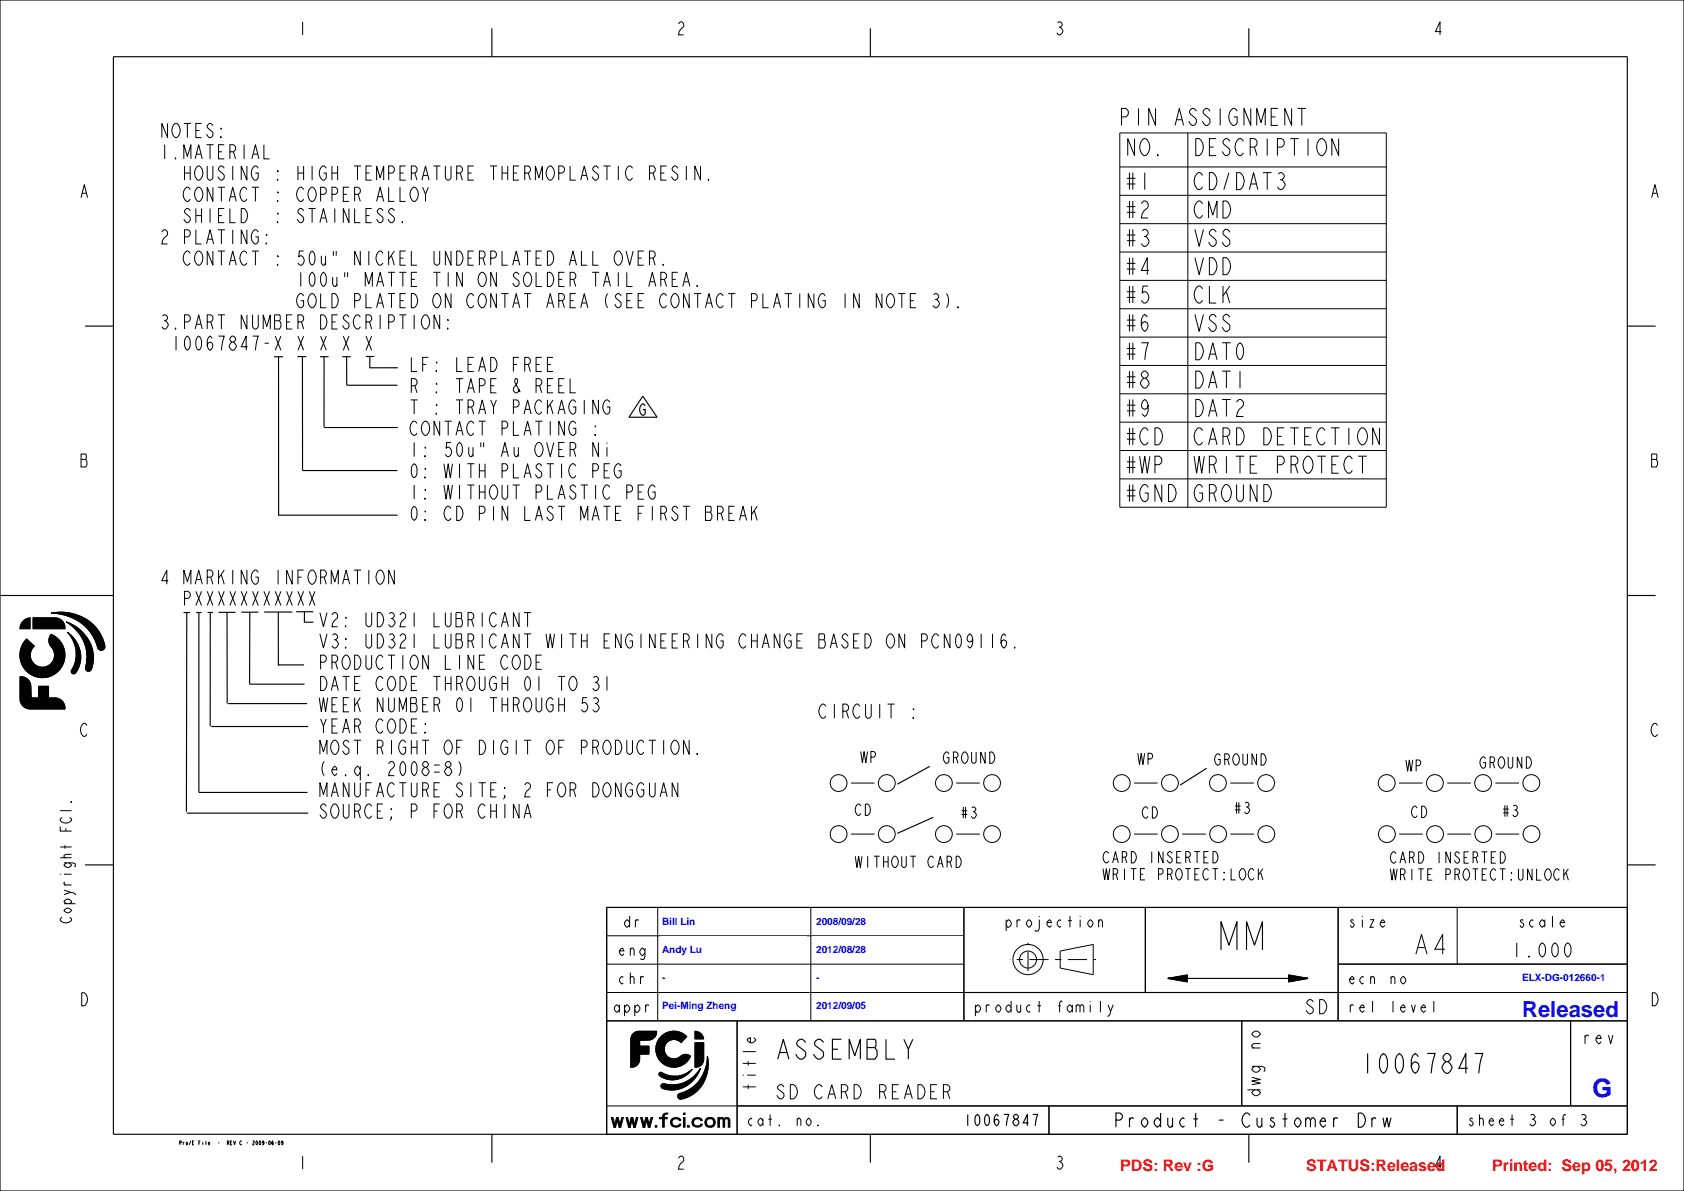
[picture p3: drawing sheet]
<svg xmlns="http://www.w3.org/2000/svg" width="297mm" height="210mm" viewBox="0 0 297 210" stroke-linecap="round" stroke-linejoin="round" font-family="sans-serif">
<defs><g id="words">
<text font-size="4.6" fill="#00f" x="280.8" y="193.4">G</text>
<text font-size="3.9" fill="#00f" x="268.5" y="179.3">Released</text>
<g font-size="2.8" fill="#f00">
<text x="197.6" y="206.5">PDS: Rev :G</text>
<text x="230.4" y="206.5">STATUS:Released</text>
<text x="263.2" y="206.5">Printed: Sep 05, 2012</text>
</g>
<g font-size="1.8" fill="#00f">
<text x="116.8" y="163.1">Bill Lin</text>
<text x="143.9" y="163.1">2008/09/28</text>
<text x="116.8" y="173">-</text>
<text x="116.8" y="168">Andy Lu</text>
<text x="143.9" y="173">-</text>
<text x="143.9" y="168">2012/08/28</text>
<text x="268.5" y="173">ELX-DG-012660-1</text>
<text x="116.8" y="177.9">Pei-Ming Zheng</text>
<text x="143.9" y="177.9">2012/09/05</text>
</g>
</g></defs>
<g fill="none" stroke="#000" stroke-width=".18">
<path d="M53.4 3.9v2.2M119.7 4.2l.3-.3h.2l.4 .3a.89 .89 0 0 1-.6 1l-.3 .9h.9M186.5 4l.3-.1a.53 .53 0 0 1 .5 .5l-.3 .4a.69 .69 0 0 1 .4 .8 .69 .69 0 0 1-.6 .5l-.4-.3M186.8 4.8h.2M254.2 5.6h-1l.8-1.7v2.2M14.3 34.8l.6-2.3 .5 2.3M14.5 34.1h.7M291.3 34.8l.6-2.3 .5 2.3M291.5 34.1h.7M14.3 80h.8l.1 .2-.1 .8 .2 .4v.6l-.2 .3h-.8zM14.3 81h.8M291.3 80h.8l.1 .2-.1 .8 .2 .4v.6l-.2 .3h-.8z"/>
<path d="M291.3 81h.8M3.5 119.3a1.77 1.77 0 0 1 1.6 .7l.2 5a1.76 1.76 0 0 1-1.8-1.8zM3.5 119.3a1.76 1.76 0 0 1 1.9 1.8v2h1.4v-2.1h1.8v2.1a2.42 2.42 0 0 1 2.6 .8l.3 1.1h-6.2a1.76 1.76 0 0 1-1.8-1.8zM4 109.6l.8-.6 .5-.1v2h-1.8l.1-.5zM4.1 109.5l.5-.3 .7-.3v2h-1.8a1.91 1.91 0 0 1 .6-1.4zM4.7 112.7l1.3 1.2-.5 .8-.1 .5-.2 3.6a4 4 0 0 1-.5-6.1zM4.7 112.7l1.3 1.2a2.14 2.14 0 0 0-.1 3.1 2.14 2.14 0 0 0 3 .1 2.14 2.14 0 0 0 .2-3 1.66 1.66 0 0 1-.1-2.3 4 4 0 0 1 1.9 5.7 4 4 0 0 1-5.9 1.1 4 4 0 0 1-.3-5.9zM5.3 115.6v3.2M5.3 115.6l-.1 3.2zM5.4 115.9l.3 .8 .5 2.6-1-.5zM5.7 116.7l.7 .6 .4 2.1-.6-.1zM5.8 108.9h3.9a1.75 1.75 0 0 1 1.8 2h-5.7z"/>
<path d="M6.4 117.3l.5 .3 .5 1.9-.6-.1zM6.9 117.6l.6 .1 .4 1.8h-.5zM7.5 117.7l.6-.1 .4 1.7-.6 .2zM8.1 117.6l.6-.3 .4 1.9-.6 .1zM8.7 117.3l.4-.4 .5 2-.5 .3zM9 108.1a8.2 8.2 0 0 1 8.6 3.5l.3 3.1-.5-.2a8.4 8.4 0 0 0-8.4-6.4zM9 108.1a7.9 7.9 0 0 1 9.5 5.8 .65 .65 0 0 1-.5 .8 .65 .65 0 0 1-.8-.5 8.3 8.3 0 0 0-8.2-6.1zM9 111.8a4 4 0 0 1 .6 7.1v-3.1a3.7 3.7 0 0 0-.9-2.3 1.66 1.66 0 0 1 .3-1.7zM9.6 115.8v3.1l-.5-2zM11.7 109.7a7.2 7.2 0 0 1 3.7 2.8l-.1 3a7.3 7.3 0 0 0-3.6-5.8zM11.7 109.7a6.9 6.9 0 0 1 4.6 7.5l-.2 .8a.55 .55 0 0 1-.7 .3 .55 .55 0 0 1-.3-.6 7.1 7.1 0 0 0-3.4-8zM11.9 111.5a5.4 5.4 0 0 1 1.8 2.2l.2 3.9-.4 .7v-3.3a5.8 5.8 0 0 0-1.6-3.5z"/>
<path d="M11.9 111.5a5 5 0 0 1 1.2 7.3 .42 .42 0 0 1-.4-.1 .42 .42 0 0 1-.1-.5 5.5 5.5 0 0 0-.7-6.7zM13.4 116.3l.1 2-.2 .4a.42 .42 0 0 1-.6 0 .42 .42 0 0 1-.1-.5l.4-.8zM13.5 115v3.3l-.1-2zM13.7 113.7a4.8 4.8 0 0 1 .2 3.9zM15.3 116.1l.1 2.2-.2-.2-.1-.3zM15.4 112.5a5.6 5.6 0 0 1 .6 5.7l-.6 .1zM17.6 111.6l.6 1.2 .3 1.1-.1 .5-.5 .3zM5.1 120l.3 .5v2.6l6.1 1.9h-6.2zM5.4 120.5v2.6zM6.8 121h1.8v2.1l2.9 1.9-6.1-1.9h1.4zM8.6 123.1h1.1a1.77 1.77 0 0 1 1.8 1.9zM15.3 127.9l-.3-.4a1.2 1.2 0 0 0-.6 2l.4 .3h.2l.3-.3"/>
<path d="M151.8 132.5l.3 2 .3-2 .3 2 .3-2M153.6 133.5h.5l.3-.3v-.4l-.3-.3h-.5v2M215.2 133.2l-.3-.3a1.06 1.06 0 0 0-.7 1 1.06 1.06 0 0 0 .7 1l.3-.3v-.7h-.4M216 133.9h.5l.3-.3v-.4l-.3-.3h-.5v2M216.5 133.9l.3 1M217.7 133.1l.2-.2a1.06 1.06 0 0 1 .7 1 1.06 1.06 0 0 1-.7 1l-.2-.2a1.31 1.31 0 0 1 0-1.6zM219.2 132.9v1.7l.3 .3h.2l.3-.3v-1.7M221.6 132.9v2l-.8-2v2M222.4 132.9a.69 .69 0 0 1 .8 .5 1.24 1.24 0 0 1-.4 1.5h-.4zM292.3 127.9l-.3-.4a1.2 1.2 0 0 0-.6 2l.4 .3h.2l.3-.3M10.6 145.7v.8h2M10.6 154.1h.2"/>
<path d="M10.6 151.2h2M10.6 149.3h2M10.6 142.9h2M11 144.1l-.4 .3a1.06 1.06 0 0 0 1 .7 1.06 1.06 0 0 0 1-.7l-.3-.3M11.3 157.7l1.2-.4 .5 .1 .3 .2v.2M11.3 152.1l1.8 .1 .2 .1v.4l-.2 .1M11.3 159.3h2M11.3 156.9l1.2 .4M11.3 156h1.3M11.3 154.1h1.3M11.5 155.5l-.2 .1v.2l.3 .2M11.5 149v.6"/>
<path d="M11.6 146v.5M11.8 159.3l-.5-.4a.7 .7 0 0 1 .7-.4 .7 .7 0 0 1 .6 .6l-.5 .2M11.8 152.1l-.5 .4a.74 .74 0 0 0 .7 .5 .74 .74 0 0 0 .6-.5l-.5-.4M12.5 141.4l.1-.1zM12.6 150.6h-1l-.3 .2v.2l.3 .2M151.8 142.1l-.3-.3a1.06 1.06 0 0 0-.7 1 1.06 1.06 0 0 0 .7 1l.3-.4M152.6 141.8a.69 .69 0 0 1 .8 .5 1.24 1.24 0 0 1-.4 1.5h-.4zM169.6 142.9h1M169.6 143.6h1M169.9 142.3v2M170.3 142.3v2M171.4 142.4l.2-.1a.46 .46 0 0 1 .5 .5l-.3 .3a.6 .6 0 0 1 .4 .7 .6 .6 0 0 1-.6 .5l-.3-.4"/>
<path d="M171.6 143.1h.2M11 161.7l-.4 .3a1.06 1.06 0 0 0 1 .7 1.06 1.06 0 0 0 1-.7l-.3-.3M11.5 160.3a.72 .72 0 0 1 1.1 .2 .74 .74 0 0 1-.6 .5 .74 .74 0 0 1-.7-.5zM14.4 175a.79 .79 0 0 1 .9 .6 1.43 1.43 0 0 1-.4 1.7h-.5zM107 160h180v40h-180zM107 175h180M107 170h63M107 165h63M109.2 177.7l-.4-.5-.4 .5v.3l.4 .5 .4-.5M109.2 167.7h.8l-.1-.4-.2-.1-.5 .5v.3l.5 .5 .3-.3M109.2 177.2v1.3M109.9 172.3l-.2-.1-.5 .5v.3l.3 .3 .2 .2 .2-.2"/>
<path d="M110.1 177.7l.5-.5 .4 .5a.69 .69 0 0 1-.6 .8l-.3-.5M110.1 177.2v2M111 162.7l-.4-.5-.5 .5v.3l.5 .5 .4-.5M111 161.5v2M111.2 172.5v-.2l.4-.1 .2 .3v1M111.2 167.5l.2-.3h.2l.2 .3v1M111.2 167.2v1.3M111.2 171.5v2M112 177.7l.4-.5 .5 .5a.69 .69 0 0 1-.7 .8l-.2-.5M112 177.2v2M112.1 162.2v1.3M112.6 162.3l-.1-.1h-.2l-.2 .3"/>
<path d="M113 172.2v1.3M113.5 172.3l-.1-.1h-.2l-.2 .3M113.8 167.7l-.5-.5-.4 .5v.3l.4 .5 .5-.5M113.8 167.2v1.5l-.2 .3-.1 .2h-.4l-.1-.2M113.9 177.2v1.3M114.4 177.3l-.1-.1h-.2l-.2 .3M116 160v20M117.9 168.5l.5-2 .6 2M117.9 163.5l.5-2 .6 2M118 177.5h.5l.4-.3v-.4l-.4-.3h-.5v2M118.1 171.7l.2-.2a1.04 1.04 0 0 1 .8 1 1.04 1.04 0 0 1-.8 1l-.2-.2a1.25 1.25 0 0 1 0-1.6zM118.1 167.8h.6"/>
<path d="M118.1 162.8h.6M119.6 178.5v-2l.5 1.7 .6-1.7v2M119.8 172.2v1l.2 .3h.2l.2-.3M119.8 167.5l.2-.3h.2l.2 .3v1M119.8 162.5l.2-.3h.2l.2 .3v1M119.8 162.2v1.3M119.8 167.2v1.3M120.4 172.2v1.3M122.2 167.7l-.4-.5a.72 .72 0 0 0-.4 .6 .72 .72 0 0 0 .4 .7l.4-.5M122.2 162.7l-.4-.5a.72 .72 0 0 0-.4 .6 .72 .72 0 0 0 .4 .7l.4-.5M122.2 161.5v2M122.2 166.5v2"/>
<path d="M123.1 176.5h.8l-.8 2h.8M123.1 171.5l.4 1v1M123.1 167.2l.4 1.1-.3 .9h-.2M123.1 162.2l.4 1.1-.3 .9h-.2M123.9 171.5l-.4 1M123.9 167.2l-.4 1.1M123.9 162.2l-.4 1.1M124.9 177.5v-.2l.2-.1h.2l.2 .3v1M124.9 176.5v2M125 172.3l.2-.1a.72 .72 0 0 1 .5 .6 .72 .72 0 0 1-.5 .7 .7 .7 0 0 1-.2-1.2zM126.5 177.7h.7l-.1-.4-.2-.1a.72 .72 0 0 0-.4 .6 .72 .72 0 0 0 .4 .7l.3-.3M126.5 166.5v2h.8"/>
<path d="M126.5 161.5v2h.8M126.6 172.2v1l.2 .3h.2l.2-.3M127.2 172.2v1.3M128.3 177.5l.2-.3h.2l.2 .3v1M128.3 172.5l.2-.3h.2l.2 .3v1M128.3 167.2v1l.2 .3h.2l.2-.3M128.3 162.2v1l.2 .3h.2l.2-.3M128.3 172.2v1.3M128.3 177.2v1.3M128.9 162.2v1.3M128.9 167.2v1.3M130.8 177.7l-.5-.5a.72 .72 0 0 0-.4 .6 .72 .72 0 0 0 .4 .7l.5-.5"/>
<path d="M130.8 177.2l-.2 1.8-.1 .2h-.4l-.1-.2M130.8 172.7l-.5-.5a.72 .72 0 0 0-.4 .6 .72 .72 0 0 0 .4 .7l.5-.5M130.8 172.2l-.2 1.8-.1 .2h-.4l-.1-.2M143 160v20M145 176.8l.3-.3h.2l.3 .3a.77 .77 0 0 1-.5 .9l-.3 .8h.8M145 171.8l.3-.3h.2l.3 .3a.77 .77 0 0 1-.5 .9l-.3 .8h.8M145 166.8l.3-.3h.2l.3 .3a.77 .77 0 0 1-.5 .9l-.3 .8h.8M145 161.8l.3-.3h.2l.3 .3a.77 .77 0 0 1-.5 .9l-.3 .8h.8M146.9 176.7l.2-.2a1.3 1.3 0 0 1 0 2 1.36 1.36 0 0 1-.2-1.8zM146.9 171.7l.2-.2a1.3 1.3 0 0 1 0 2 1.36 1.36 0 0 1-.2-1.8zM146.9 166.7l.2-.2a1.3 1.3 0 0 1 0 2 1.36 1.36 0 0 1-.2-1.8zM146.9 161.7l.2-.2a1.3 1.3 0 0 1 0 2 1.36 1.36 0 0 1-.2-1.8z"/>
<path d="M148.8 161.5v2M148.8 166.5v2M148.8 171.5v2M148.8 176.5v2M150.1 176.8l.3-.3h.2l.4 .3a.77 .77 0 0 1-.6 .9l-.3 .8h.9M150.1 171.8l.3-.3h.2l.4 .3a.77 .77 0 0 1-.6 .9l-.3 .8h.9M150.1 166.8l.3-.3h.2l.4 .3a.77 .77 0 0 1-.6 .9l-.3 .8h.9M150.1 161.8l.3-.3h.2l.4 .3a.77 .77 0 0 1-.6 .9l-.3 .8h.9M151.9 177.5h.6M151.9 172.5h.6M151.9 167.5h.6M151.9 162.5h.6"/>
<path d="M153.7 176.7l.2-.2a1.3 1.3 0 0 1 0 2 1.36 1.36 0 0 1-.2-1.8zM153.7 171.7l.2-.2a1.3 1.3 0 0 1 0 2 1.36 1.36 0 0 1-.2-1.8zM153.7 166.7l.2-.2a1.3 1.3 0 0 1 0 2 1.36 1.36 0 0 1-.2-1.8zM153.7 161.7l.2-.2a1.3 1.3 0 0 1 0 2 1.36 1.36 0 0 1-.2-1.8zM155.3 177.5l.2-.2a.55 .55 0 0 1 .7 .7 .55 .55 0 0 1-.9 .3 .51 .51 0 0 1 0-.8zM155.3 172.5l.2-.2a.55 .55 0 0 1 .7 .7 .55 .55 0 0 1-.9 .3 .51 .51 0 0 1 0-.8zM155.3 167.5l.2-.2a.55 .55 0 0 1 .7 .7 .55 .55 0 0 1-.9 .3 .51 .51 0 0 1 0-.8zM155.3 162.5l.2-.2a.55 .55 0 0 1 .7 .7 .55 .55 0 0 1-.9 .3 .51 .51 0 0 1 0-.8zM155.5 177.3l-.3-.3a.47 .47 0 0 1 .5-.5l.3 .3v.2l-.3 .3M155.5 172.3l-.3-.3a.47 .47 0 0 1 .5-.5l.3 .3-.1 .4-.2 .1M155.5 167.3l-.3-.3a.47 .47 0 0 1 .5-.5l.3 .3-.1 .4-.2 .1M155.5 162.3l-.3-.3a.47 .47 0 0 1 .5-.5l.3 .3v.2l-.3 .3"/>
<path d="M157 177.5h.6M157 172.5h.6M157 167.5h.6M157 162.5h.6M158.6 176.8l.3-.3h.2l.3 .3a.77 .77 0 0 1-.5 .9l-.3 .8h.8M158.6 171.8l.3-.3h.2l.3 .3a.77 .77 0 0 1-.5 .9l-.3 .8h.8M158.6 166.8l.3-.3h.2l.3 .3a.77 .77 0 0 1-.5 .9l-.3 .8h.8M158.6 161.8l.3-.3h.2l.3 .3a.77 .77 0 0 1-.5 .9l-.3 .8h.8M160.4 177.5l.2-.2a.55 .55 0 0 1 .7 .7 .55 .55 0 0 1-.9 .3 .51 .51 0 0 1 0-.8zM160.4 172.5l.2-.2a.55 .55 0 0 1 .7 .7 .55 .55 0 0 1-.9 .3 .51 .51 0 0 1 0-.8zM160.4 167.5l.2-.2a.55 .55 0 0 1 .7 .7 .55 .55 0 0 1-.9 .3 .51 .51 0 0 1 0-.8zM160.4 162.5l.2-.2a.55 .55 0 0 1 .7 .7 .55 .55 0 0 1-.9 .3 .51 .51 0 0 1 0-.8z"/>
<path d="M160.6 177.3l-.3-.3a.47 .47 0 0 1 .5-.5l.3 .3v.2l-.3 .3M160.6 172.3l-.3-.3a.47 .47 0 0 1 .5-.5l.3 .3-.1 .4-.2 .1M160.6 167.3l-.3-.3a.47 .47 0 0 1 .5-.5l.3 .3-.1 .4-.2 .1M160.6 162.3l-.3-.3a.47 .47 0 0 1 .5-.5l.3 .3v.2l-.3 .3M170 160v20M172 177.7l.5-.5 .4 .5a.69 .69 0 0 1-.6 .8l-.3-.5M172 177.2v2M173.9 177.2v1.3M174.5 177.3l-.1-.1h-.2l-.3 .3M175.8 177.3l.3-.1 .4 .5v.3l-.4 .5-.5-.5v-.3zM177.5 162.7l.4-.5 .4 .5a.69 .69 0 0 1-.6 .8l-.2-.5M177.5 162.2v2"/>
<path d="M178.3 177.7l-.4-.5-.5 .5v.3l.5 .5 .4-.5M178.3 176.5v2M179.3 177.2v1l.3 .3h.2l.2-.3M179.4 162.2v1.3M179.9 162.3l-.1-.1h-.2l-.2 .3M180 177.2v1.3M181.3 162.3l.2-.1 .5 .5v.3l-.5 .5-.4-.5v-.3zM181.7 177.3l-.2-.1-.5 .5v.3l.3 .3 .2 .2 .2-.2M182.9 177.3h.7M183.3 176.5v2M183.3 162.2v1.5l-.1 .3-.1 .2h-.5l-.1-.2M183.3 161.5v.2"/>
<path d="M184.6 162.7h.8l-.1-.4-.2-.1-.5 .5v.3l.5 .5 .3-.3M186.7 177.3h.4M187 167.7l5.8-1.2v5.4l-5.8-1.2zM187.1 162.3l-.2-.1-.4 .5v.3l.2 .3 .2 .2 .2-.2M187.3 176.7l-.2-.2-.2 .3v1.7M188.4 162.3h.6M188.7 161.5v2M189.1 177.7l-.4-.5-.5 .5v.3l.5 .5 .4-.5M189.1 177.2v1.3M189.8 177.5l.2-.3h.2l.3 .3v1M189.8 177.2v1.3M190.5 177.5l.2-.3h.2l.2 .3v1"/>
<path d="M190.5 161.5v.2M190.5 162.2v1.3M192.1 162.3l.2-.1 .5 .5v.3l-.5 .5-.4-.5v-.3zM192.3 176.5v.2M192.3 177.2v1.3M193.8 162.5l.2-.3h.2l.2 .3v1M193.8 162.2v1.3M194.1 176.5v2M195.4 177.2l.5 1.1-.4 .9h-.2M196.3 177.2l-.4 1.1M202 160v15M231.6 176.7l-.4-.4a.61 .61 0 0 0-.7 .6l.4 .4a.85 .85 0 0 1 .6 1.2l-.3 .2a.9 .9 0 0 1-.9-.6"/>
<path d="M232.7 176.3a.96 .96 0 0 1 1.2 .6 1.46 1.46 0 0 1-.6 1.8h-.6zM236 170h51M236 160v20M238 172.7h.8l-.1-.4-.2-.1-.5 .5v.3l.5 .5 .3-.3M238.1 177.2v1.3M238.7 177.3l-.1-.1h-.2l-.3 .3M238.7 162.3l-.1-.1h-.2l-.2 .3a.59 .59 0 0 1 .5 .8l-.1 .2h-.2l-.3-.3M239.8 177.7h.8l-.1-.4-.2-.1-.5 .5v.3l.5 .5 .3-.3M240.3 161.5v.2M240.3 162.2v1.3M240.5 172.3l-.2-.1-.5 .5v.3l.3 .3 .2 .2 .2-.2M241.6 162.2h.7l-.7 1.3h.7"/>
<path d="M241.7 172.5l.3-.3h.2l.2 .3v1M241.7 172.2v1.3M242.1 176.5v2M243.4 162.7h.8l-.1-.4-.2-.1-.5 .5v.3l.5 .5 .3-.3M245.3 172.5l.3-.3h.2l.2 .3v1M245.3 172.2v1.3M245.7 176.5v2M247 177.7h.8l-.1-.4-.2-.1-.5 .5v.3l.5 .5 .3-.3M247.2 172.3l.3-.1 .4 .5v.3l-.4 .5-.5-.5v-.3zM248.9 177.2l.4 1.3 .3-1.3M249.7 168.3l1-3.6 1 3.6M250.1 167.1h1.2"/>
<path d="M250.6 177.7h.8l-.1-.4-.2-.1-.5 .5v.3l.5 .5 .3-.3M252.9 176.5v2M254.8 167.4h-1.7l1.3-2.7v3.6M257 160v10M267.5 166.2v2.6M268.6 162.3l-.1-.1h-.2l-.1 .3a.59 .59 0 0 1 .4 .8l-.1 .2h-.2l-.2-.3M269.6 168.5l.2 .3h-.2zM270.4 162.3l-.2-.1-.4 .5v.3l.2 .3 .2 .2 .2-.2M271.7 166.5l.3-.3 .3 .3a1.63 1.63 0 0 1-.3 2.3l-.3-.3a1.81 1.81 0 0 1 0-2zM272.4 162.7l-.4-.5-.5 .5v.3l.5 .5 .4-.5M272.4 162.2v1.3M273.8 161.5v2"/>
<path d="M274 166.5l.3-.3 .2 .3a1.63 1.63 0 0 1-.2 2.3l-.3-.3a1.81 1.81 0 0 1 0-2zM275.2 162.7h.7l-.1-.4-.2-.1-.4 .5v.3l.4 .5 .3-.3M276.2 166.5l.3-.3 .3 .3a1.63 1.63 0 0 1-.3 2.3l-.3-.3a1.81 1.81 0 0 1 0-2zM284.2 172.5h.8M284.3 172l.6 1M284.6 171.8v1.4M284.9 172l-.6 1M291.4 175a.79 .79 0 0 1 .9 .6 1.43 1.43 0 0 1-.4 1.7h-.5zM107 195h180M107 180h180M107.8 197h.3l.5 1.7h-.3zM108.7 197h.3l-.4 1.7h-.3z"/>
<path d="M108.7 197h.3l.5 1.7h-.3zM109.6 197h.3l-.4 1.7h-.3zM110.4 197h.3l.4 1.7h-.2zM111.3 183.2l3.9-.1-.4 .2-2 .1-1.5 4.8zM111.3 197h.3l-.5 1.7h-.2zM111.3 197h.3l.5 1.7h-.3zM111.7 182.2l.8-.4h3.3l-.1 .7-.5 .6-3.9 .1 .1-.5zM111.8 182.1l.9-.3h3.1a1.4 1.4 0 0 1-1.4 1.6h-1.6v1.1h1.6v1.4h-1.6a1.82 1.82 0 0 1-.9 2.2l-.6 .1v-5v-.4zM112.2 197h.3l-.4 1.7h-.3zM112.8 183.4l2-.1zM112.8 183.4v1.1h1.6v1.4h-1.6l-1.5 2.3zM112.8 185.9v.9a1.41 1.41 0 0 1-1.5 1.4z"/>
<path d="M113 197h.3l.4 1.7h-.3zM113.9 197h.3l-.5 1.7h-.3zM113.9 197h.3l.4 1.7h-.3zM114.8 197h.3l-.5 1.7h-.3zM115.5 198.5h.3v.2h-.3zM115.7 184.9l1.5-.3-.1 .4-1.4 .4zM115.7 185.4l1.4-.4 .1 .5-1.4 .3zM115.7 184.4l1.7-.3-.2 .5-1.5 .3zM115.8 185.8l1.4-.3 .2 .5-1.5 .3zM115.8 184l2.1-.4-.5 .5-1.7 .3zM115.9 186.3l1.5-.3 .4 .3-1.7 .4zM116.1 186.7h2.6a2.99 2.99 0 0 0 1.8-.7l.7-.1 .6 .3a3.2 3.2 0 0 1-5.7 .5z"/>
<path d="M116.1 186.7l1.7-.4 .9 .4zM116.3 183.2l2.3 .1-.7 .3-2.1 .4zM116.3 183.2l2.5 .1zM116.3 183.2h2.5M116.3 189.2l.3-.1a4.4 4.4 0 0 0 5.5-.6 4 4 0 0 1-5.9 1zM116.3 197h.6a.68 .68 0 0 1 .9-.7v.1l-.5 .1-.1 .3v.2h.5v.3h-.5v1.4h-.3v-1.4h-.6zM116.3 189.2l.3-.1 1.7 .6-1.7 .1-.4-.2zM116.5 182.9a3.2 3.2 0 0 1 4.6-.1l-1 1.1a1.72 1.72 0 0 0-2.4-.2 1.72 1.72 0 0 0-.1 2.5 1.72 1.72 0 0 0 2.4 .1 1.33 1.33 0 0 1 1.8-.1 3.2 3.2 0 0 1-4.6 1.5 3.2 3.2 0 0 1-.7-4.8zM116.5 182.8a3.2 3.2 0 0 1 4.6 0l-1 1.1-.3-.4-.7-.2-2.8-.1zM116.6 189.8l3.3-.1 1.3-.5 .9-.7a4.3 4.3 0 0 1-1.8 1.5l-3.1 .1zM116.6 189.8h2.6zM116.6 191.3h4.6a4.3 4.3 0 0 1-4.6 .4z"/>
<path d="M116.7 191.2l.3-.1 1.4 .2h-1.8zM116.7 191.2l.2-.1a5.8 5.8 0 0 0 6.6-2.7 5.2 5.2 0 0 1-6.8 3.4l-.1-.4zM117.2 190.1l3.1-.1a3.8 3.8 0 0 1-3.1 .1zM118.4 197.4a1.04 1.04 0 0 1 1.7 .2h-.3a.68 .68 0 0 0-.8-.3 .68 .68 0 0 0-.5 .7 .69 .69 0 0 0 .6 .5 .69 .69 0 0 0 .7-.3h.3a.94 .94 0 0 1-1.3 .5 .94 .94 0 0 1-.4-1.3zM118.8 191.3a5.8 5.8 0 0 0 4.7-2.9 5.8 5.8 0 0 1-2.3 2.9zM119.5 193.3l2.4-.2-1.8 .7-.4-.1zM120.5 196.3h.3v.2h-.3zM120.5 197h.3v1.7h-.3zM121.3 198.5h.3v.2h-.3zM122.2 197.4a1.04 1.04 0 0 1 1.7 .2h-.3a.68 .68 0 0 0-.8-.3 .68 .68 0 0 0-.5 .7 .69 .69 0 0 0 .6 .5 .69 .69 0 0 0 .7-.3h.3a.94 .94 0 0 1-1.3 .5 .94 .94 0 0 1-.4-1.3zM122.6 181.8l.9 .4 .4 .4 .2 .6h-1.5zM122.6 183.9h1.5v2.9a1.4 1.4 0 0 1-1.5 1.4z"/>
<path d="M122.6 181.8a1.53 1.53 0 0 1 1.5 1.4h-1.5zM124.5 197.3l.5-.3 .1 .3a.65 .65 0 0 0-.5 .7 .65 .65 0 0 0 .7 .5l.2 .2a.9 .9 0 0 1-1.1-.3 .9 .9 0 0 1 .1-1.1zM124.8 186.2a6.6 6.6 0 0 1-2.9 6.9l-2.4 .2 .1-.3a7 7 0 0 0 4.6-4.1 7.2 7.2 0 0 0 .6-2.7zM124.8 186.2a6.4 6.4 0 0 1-4.7 7.6 .52 .52 0 0 1-.6-.4 .52 .52 0 0 1 .4-.6 6.7 6.7 0 0 0 4.9-6.6zM125 197a.88 .88 0 0 1 1.1 .7 .88 .88 0 0 1-.6 1l-.2-.2a.65 .65 0 0 0 .6-.7 .65 .65 0 0 0-.8-.5zM126.6 197h.3v.2l.3-.2 .5 .2a.64 .64 0 0 1 1 .3v1.2h-.3v-1.2l-.2-.2-.4 .2v1.2h-.3v-1.2l-.2-.2-.4 .1v1.3h-.3zM130 180v20M131 191.6h2.3M131 189.6h.2M131 187.5h2.3M131 185.4h2.3M131.8 189.6h1.5"/>
<path d="M132 187.1v.8M132 191.3v.7M132.6 197.3l-.2-.1a.72 .72 0 0 0-.4 .6 .72 .72 0 0 0 .4 .7l.2-.2M132.9 183l.4 .4-.6 .5h-.4l-.5-.5 .2-.3 .3-.1v.9M134.6 197.7l-.5-.5a.72 .72 0 0 0-.4 .6 .72 .72 0 0 0 .4 .7l.5-.5M134.6 197.2v1.3M135.5 197.3h.6M135.8 196.5v2M137.4 198.3l.1 .2h-.1zM138.3 191.7l-.5-.5a.61 .61 0 0 0-.7 .7l.5 .4a.85 .85 0 0 1 .5 1.2l-.3 .2a.9 .9 0 0 1-.8-.6M139.4 191.2a.96 .96 0 0 1 1.1 .7 1.46 1.46 0 0 1-.5 1.8h-.6zM140.6 197.5l.2-.3h.2l.2 .3v1"/>
<path d="M140.6 197.2v1.3M142.4 197.3l.2-.1a.72 .72 0 0 1 .5 .6 .72 .72 0 0 1-.5 .7 .7 .7 0 0 1-.2-1.2zM144.2 198.3l.1 .2h-.1zM145 191.7l-.4-.5a1.28 1.28 0 0 0-.7 2.1l.4 .4h.3l.4-.4M146 193.7l.7-2.5 .7 2.5M146.3 192.9h.8M148.4 192.5h.7l.4-.4v-.4l-.4-.5h-.7v2.5M149.1 192.5l.4 1.2M150.6 191.2a.96 .96 0 0 1 1.2 .7 1.46 1.46 0 0 1-.6 1.8h-.6zM155.1 192.5h.7l.5-.4v-.4l-.5-.5h-.7v2.5M155.8 192.5l.5 1.2M157.4 192.5h.7"/>
<path d="M158.5 191.2h-1.1v2.5h1.1M159.5 193.7l.7-2.5 .7 2.5M159.8 192.9h.8M161.9 191.2a.96 .96 0 0 1 1.1 .7 1.46 1.46 0 0 1-.6 1.8h-.5zM164.1 192.5h.7M165.3 191.2h-1.2v2.5h1.2M166.4 192.5h.7l.4-.4v-.4l-.4-.5h-.7v2.5M167.1 192.5l.4 1.2M185 195v5M219 180v15M220 192.2h2.3M220.8 190l1.5 .3-1.5 .3 1.5 .4-1.5 .3"/>
<path d="M220.8 188h1.7l.4 .1 .2 .2v.5l-.2 .1M220.8 184.8h1.5M221 182.1l.3-.3h.4l.6 .5-.6 .5h-.4l-.5-.5zM221.3 192.2l-.5 .5 .5 .5h.4l.6-.5-.6-.5M221.3 188l-.5 .5 .5 .6h.4l.6-.6-.6-.5M222.3 184h-1.1l-.4 .3v.2l.4 .3M257 195v5M259.7 197.3l-.1-.1h-.2l-.1 .3a.59 .59 0 0 1 .4 .8l-.1 .2h-.2l-.3-.3M260.9 197.5v-.2l.5-.1 .2 .3v1M260.9 196.5v2M262.6 197.7h.8l-.1-.4-.2-.1-.5 .5v.3l.5 .5 .3-.3M264.4 197.7h.8l-.1-.4-.2-.1-.5 .5v.3l.5 .5 .3-.3"/>
<path d="M266.3 197.3h.7M266.7 196.5v2M269.9 196.7l.3-.2a.48 .48 0 0 1 .5 .5l-.3 .3a.56 .56 0 0 1 .4 .8 .56 .56 0 0 1-.9 .2l-.1-.1M270.2 197.3h.2M273.7 197.3l.2-.1 .4 .5v.3l-.4 .5-.5-.5v-.3zM275.4 197.3h.5M276.1 196.7l-.2-.2-.2 .3v1.7M277 180v15M278.9 196.7l.3-.2a.48 .48 0 0 1 .5 .5l-.3 .3a.56 .56 0 0 1 .4 .8 .56 .56 0 0 1-.9 .2l-.1-.1M279.2 197.3h.2M279.5 182.5v1.6M280.2 182.7l-.1-.2h-.3l-.3 .4"/>
<path d="M281.5 183.1h.9l-.1-.4-.3-.2-.5 .6v.4l.5 .6 .4-.4M283.7 182.5l.4 1.6 .4-1.6M31.7 201.5l.3-.1-.1-.2h-.2v.7M32.3 201.4v.5M32.5 201.5l-.1-.1-.1 .1M33.6 201.2l-.2 .7M33.9 201.5h.2M34.2 201.2h-.3v.7h.3M35.1 201.5h.1M35.3 201.2h-.2v.7M35.8 201.2h.1M35.8 201.4v.5"/>
<path d="M36.3 201.2v.7M36.7 201.6h.3l-.1-.2-.2 .3 .2 .2 .1-.2M38.5 201.5h.2M40.1 201.5l.3-.1-.1-.2h-.2v.7M40.3 201.5l.1 .4M40.7 201.5h.1M40.9 201.2h-.2v.7h.2M41.2 201.2l.2 .7 .1-.7M42.6 201.3l-.1-.1a.33 .33 0 0 0-.2 .3 .33 .33 0 0 0 .3 .3v-.1M43.5 201.5h.2M44.6 201.3l.1-.1 .2 .1-.3 .6h.3M45.2 201.2h.1l.1 .2-.1 .5-.2-.3z"/>
<path d="M45.8 201.2h.1l.1 .2-.2 .5-.1-.3zM46.5 201.4l-.1 .2-.1-.1v-.3l.2 .1v.3l-.1 .3-.1-.2M46.9 201.5h.2M47.5 201.2h.1l.1 .2-.2 .5-.1-.3zM48.2 201.3l-.1-.1-.2 .2 .1 .3 .2 .1v-.3h-.1l-.2 .1M48.5 201.5h.2M49.1 201.2h.2v.2l-.1 .5-.1-.3zM49.9 201.4l-.1 .2-.1-.1v-.3l.2 .1v.3l-.1 .3-.1-.2M53.4 203.9v2.3M119.7 204.2l.3-.3h.2l.4 .3a.89 .89 0 0 1-.6 1l-.3 1h.9M186.5 204l.3-.1a.53 .53 0 0 1 .5 .5l-.3 .4a.69 .69 0 0 1 .4 .8 .69 .69 0 0 1-.6 .6l-.4-.4M186.8 204.8h.2"/>
<path d="M254.2 205.6h-1l.8-1.7v2.3"/>
<circle cx="181.3" cy="169.2" r="2.67"/>
<circle cx="181.3" cy="169.2" r="1.5"/>
<circle cx="32.9" cy="201.6" r=".18"/>
</g>
<g fill="none" stroke="#000" stroke-width=".2">
<path d="M0 0h297v210h-297zM20 10h267v190h-267zM86.8 5v5M153.5 5v5M220.3 5v5M15 57.5h5M287 57.5h5M113.8 71.6l-.3-.4a1.06 1.06 0 0 0-.7 1 1.06 1.06 0 0 0 .7 1l.3-.3v-.7h-.4M115.9 73.6h-5l2.5-3.7 2.5 3.7M0 105h20M52.2 107.9h3M53.7 109.7h1.6"/>
<path d="M53.7 107.9v1.9M287 105h5M15 152.5h5M287 152.5h5M170 175h66M170 160v20M202 160v15M206 172.5l3.4-.6v.6zM206 172.5h3.4v.6zM206 172.5l3.4-.6v1.2zM206 172.5h24.7M215.3 167.5v-5l1.4 4.2 1.5-4.2v5"/>
<path d="M219.8 167.5v-5l1.4 4.2 1.5-4.2v5M227.3 171.9l3.4 .6h-3.4zM227.3 172.5h3.4l-3.4 .6zM227.3 171.9l3.4 .6-3.4 .6zM236 170h51M236 160v20M258.8 176.8l-.3-.3a1.06 1.06 0 0 0-.7 1 1.06 1.06 0 0 0 .7 1l.3-.3M259.7 177.5l.2-.3h.2l.2 .3v1M259.7 176.5v2M262 177.7l-.4-.5a.74 .74 0 0 0-.4 .6 .74 .74 0 0 0 .4 .7l.4-.5M262 177.2v1.3M262.9 177.5l.2-.3h.2l.2 .3v1"/>
<path d="M262.9 177.2v1.3M265.2 177.7l-.4-.5a.74 .74 0 0 0-.4 .6 .74 .74 0 0 0 .4 .7l.4-.5M265.2 177.2l-.1 1.8-.1 .2h-.4l-.1-.2M266 177.7h.7l-.3-.5a.74 .74 0 0 0-.4 .6 .74 .74 0 0 0 .4 .7l.3-.3M269.6 176.5v2M270.9 177.5l.2-.3h.2l.2 .3v1M270.9 177.2v1.3M274 177.5h.5l.3-.3v-.4l-.3-.3h-.5v2M275.7 177.2v1.3M276.2 177.3l-.1-.1h-.2l-.2 .3M277.4 177.3l.2-.1a.74 .74 0 0 1 .4 .6 .74 .74 0 0 1-.4 .7 .72 .72 0 0 1-.2-1.2zM279.6 177.7l-.4-.5a.74 .74 0 0 0-.4 .6 .74 .74 0 0 0 .4 .7l.4-.5"/>
<path d="M279.6 177.2l-.1 1.8-.1 .2h-.4l-.1-.2M280.5 177.2v1.3M281 177.3l-.1-.1h-.2l-.2 .3M282 177.7h.7l-.3-.5a.74 .74 0 0 0-.4 .6 .74 .74 0 0 0 .4 .7l.3-.3M284.2 177.3l-.1-.1h-.2l-.1 .1v.2l.4 .3a.4 .4 0 0 1 .1 .5 .4 .4 0 0 1-.4 .2l-.2-.3M285.8 177.3l-.1-.1h-.2l-.1 .1v.2l.4 .3a.4 .4 0 0 1 .1 .5 .4 .4 0 0 1-.4 .2l-.2-.3M287 160h-180v40M107 180h180M130 195h157M130 180v20M137.2 186.7l.9-3.5 1 3.5M137.6 185.6h1.1"/>
<path d="M142.1 183.8l-.6-.6a.85 .85 0 0 0-1 .9l1.6 1.5v.6l-.6 .5a1.26 1.26 0 0 1-1.2-.8M145.2 183.8l-.6-.6a.85 .85 0 0 0-.9 .9l1.5 1.5v.6l-.6 .5a1.26 1.26 0 0 1-1.1-.8M146.8 185h1M148.4 183.2h-1.6v3.5h1.6M149.8 186.7v-3.5l1 3 .9-3v3.5M152.9 183.2h1.4l.2 .3v.9l-.2 .3 .4 .6v.9l-.4 .5h-1.4zM152.9 184.7h1.4M156.3 183.2v3.5h1.5M159.4 183.2l.8 1.8v1.7M161 183.2l-.8 1.8M170.7 196.5v2M172.2 196.7l.2-.2a1.3 1.3 0 0 1 0 2 1.36 1.36 0 0 1-.2-1.8z"/>
<path d="M173.9 196.7l.2-.2a1.3 1.3 0 0 1 0 2 1.36 1.36 0 0 1-.2-1.8zM176.1 196.8l-.3-.3a1.3 1.3 0 0 0 0 2 .65 .65 0 0 0 .3-.6 .65 .65 0 0 0-.3-.6l-.3 .2-.2 .3M177 196.5h.9l-.4 2M178.9 197.5l.2-.2a.55 .55 0 0 1 .6 .7 .55 .55 0 0 1-.8 .3 .51 .51 0 0 1 0-.8zM179.1 197.3l-.3-.3a.47 .47 0 0 1 .5-.5l.3 .3v.2l-.3 .3M181.4 198h-.9l.7-1.5v2M182.2 196.5h.8l-.4 2M185 195v5M196.8 197.5h.7l.4-.4v-.4l-.4-.4h-.7v2.4M199.2 197.1v1.6M199.9 197.3l-.1-.2h-.3l-.3 .4M201.6 197.3l.3-.2 .5 .6v.4l-.5 .6-.6-.6v-.4z"/>
<path d="M204.7 197.7l-.6-.6-.5 .6v.4l.5 .6 .6-.6M204.7 196.3v2.4M206 197.1v1.2l.2 .4h.3l.3-.4M206.8 197.1v1.6M208.9 197.3l-.3-.2-.5 .6v.4l.2 .4 .3 .2 .3-.2M210.5 197.3h.8M210.9 196.3v2.4M215 197.5h.8M219 180v15M220.4 196.7l-.4-.4a1.28 1.28 0 0 0-.7 2l.4 .4h.3l.4-.4M221.7 197.1v1.2l.3 .4h.3l.2-.4M222.5 197.1v1.6"/>
<path d="M224.7 197.3l-.2-.2h-.3l-.1 .4a.95 .95 0 0 1 .7 .8l-.3 .4h-.3l-.2-.4M226.2 197.3h.8M226.6 196.3v2.4M228.6 197.3l.3-.2 .5 .6v.4l-.5 .6-.6-.6v-.4zM230.3 197.5l.3-.4h.2l.3 .4v1.2M230.3 197.1v1.6M231.1 197.5l.3-.4h.3l.3 .4v1.2M232.8 197.7h1l-.1-.4-.3-.2-.6 .6v.4l.6 .6 .4-.4M235.2 197.1v1.6M235.9 197.3l-.1-.2h-.3l-.3 .4M239.6 196.3a.96 .96 0 0 1 1.1 .6 1.46 1.46 0 0 1-.6 1.8h-.5zM241.2 185.8v3.4"/>
<path d="M242 197.1v1.6M242.7 197.3l-.2-.2h-.3l-.2 .4M243.6 186l.4-.2a2.37 2.37 0 0 1 0 3.4 2.47 2.47 0 0 1-.4-3.2zM243.9 197.1l.3 1.6 .4-1.6 .3 1.6 .4-1.6M246.4 186l.4-.2a2.37 2.37 0 0 1 0 3.4 2.47 2.47 0 0 1-.4-3.2zM250.1 186.3l-.5-.5a2.37 2.37 0 0 0 0 3.4 1.37 1.37 0 0 0 .5-1.7l-.5-.3-.5 .3-.2 .6M251.7 185.8h1.4l-.5 2-.2 1.4M254.7 187.5l.3-.3a1.04 1.04 0 0 1 .9 .7 1.04 1.04 0 0 1-.2 1.1l-.3 .2a1.04 1.04 0 0 1-.9-.6 1.04 1.04 0 0 1 .2-1.1zM255 187.2l-.5-.6a.8 .8 0 0 1 .9-.8l.5 .5-.2 .6-.3 .3M257 195v5M258.9 188.4h-1.6l1.2-2.6v3.4M260.1 185.8h1.4l-.5 2-.2 1.4"/>
<path d="M277 180v15M282.8 190.3l-.6-.6a1.26 1.26 0 0 0-1.2 .9 2.05 2.05 0 0 0 .8 2.7h.4l.6-.6v-1.2h-.8M86.8 200v5M153.5 200v5M220.3 200v5"/>
</g>
<g fill="#000">
<path d="M4.7 112.7l1.3 1.2-.5 .8-.1 .5-.2 3.6a4 4 0 0 1-.5-6.1zM4.1 109.5l.5-.3 .7-.3v2h-1.8a1.91 1.91 0 0 1 .6-1.4zM5.4 115.9l.3 .8 .5 2.6-1-.5zM5.7 116.7l.7 .6 .4 2.1-.6-.1zM6.4 117.3l.5 .3 .5 1.9-.6-.1zM6.9 117.6l.6 .1 .4 1.8h-.5zM7.5 117.7l.6-.1 .4 1.7-.6 .2zM8.1 117.6l.6-.3 .4 1.9-.6 .1zM9 111.8a4 4 0 0 1 .6 7.1v-3.1a3.7 3.7 0 0 0-.9-2.3 1.66 1.66 0 0 1 .3-1.7zM8.7 117.3l.4-.4 .5 2-.5 .3zM9 108.1a8.2 8.2 0 0 1 8.6 3.5l.3 3.1-.5-.2a8.4 8.4 0 0 0-8.4-6.4zM9.6 115.8v3.1l-.5-2z"/>
<path d="M5.8 108.9h3.9a1.75 1.75 0 0 1 1.8 2h-5.7zM11.7 109.7a7.2 7.2 0 0 1 3.7 2.8l-.1 3a7.3 7.3 0 0 0-3.6-5.8zM11.9 111.5a5.4 5.4 0 0 1 1.8 2.2l.2 3.9-.4 .7v-3.3a5.8 5.8 0 0 0-1.6-3.5zM13.4 116.3l.1 2-.2 .4a.42 .42 0 0 1-.6 0 .42 .42 0 0 1-.1-.5l.4-.8zM13.5 115v3.3l-.1-2zM13.7 113.7a4.8 4.8 0 0 1 .2 3.9zM15.3 116.1l.1 2.2-.2-.2-.1-.3zM15.4 112.5a5.6 5.6 0 0 1 .6 5.7l-.6 .1zM17.6 111.6l.6 1.2 .3 1.1-.1 .5-.5 .3zM3.5 119.3a1.77 1.77 0 0 1 1.6 .7l.2 5a1.76 1.76 0 0 1-1.8-1.8zM5.1 120l.3 .5v2.6l6.1 1.9h-6.2zM5.4 120.5v2.6z"/>
<path d="M6.8 121h1.8v2.1l2.9 1.9-6.1-1.9h1.4zM8.6 123.1h1.1a1.77 1.77 0 0 1 1.8 1.9zM206 172.5l3.4-.6v.6zM206 172.5h3.4v.6zM227.3 171.9l3.4 .6h-3.4zM227.3 172.5h3.4l-3.4 .6zM107.8 197h.3l.5 1.7h-.3zM108.7 197h.3l-.4 1.7h-.3zM108.7 197h.3l.5 1.7h-.3zM109.6 197h.3l-.4 1.7h-.3zM110.4 197h.3l.4 1.7h-.2zM111.3 197h.3l-.5 1.7h-.2z"/>
<path d="M111.3 197h.3l.5 1.7h-.3zM112.8 185.9v.9a1.41 1.41 0 0 1-1.5 1.4zM112.2 197h.3l-.4 1.7h-.3zM111.7 182.2l.8-.4h3.3l-.1 .7-.5 .6-3.9 .1 .1-.5zM113 197h.3l.4 1.7h-.3zM113.9 197h.3l-.5 1.7h-.3zM113.9 197h.3l.4 1.7h-.3zM112.8 183.4v1.1h1.6v1.4h-1.6l-1.5 2.3zM112.8 183.4l2-.1zM114.8 197h.3l-.5 1.7h-.3zM111.3 183.2l3.9-.1-.4 .2-2 .1-1.5 4.8zM115.5 198.5h.3v.2h-.3z"/>
<path d="M116.3 189.2l.3-.1 1.7 .6-1.7 .1-.4-.2zM116.7 191.2l.3-.1 1.4 .2h-1.8zM115.7 184.9l1.5-.3-.1 .4-1.4 .4zM115.7 185.4l1.4-.4 .1 .5-1.4 .3zM115.7 184.4l1.7-.3-.2 .5-1.5 .3zM115.8 185.8l1.4-.3 .2 .5-1.5 .3zM115.8 184l2.1-.4-.5 .5-1.7 .3zM115.9 186.3l1.5-.3 .4 .3-1.7 .4zM116.3 197h.6a.68 .68 0 0 1 .9-.7v.1l-.5 .1-.1 .3v.2h.5v.3h-.5v1.4h-.3v-1.4h-.6zM116.3 183.2l2.3 .1-.7 .3-2.1 .4zM116.1 186.7l1.7-.4 .9 .4zM116.6 191.3h4.6a4.3 4.3 0 0 1-4.6 .4z"/>
<path d="M116.6 189.8h2.6zM116.5 182.8a3.2 3.2 0 0 1 4.6 0l-1 1.1-.3-.4-.7-.2-2.8-.1zM117.2 190.1l3.1-.1a3.8 3.8 0 0 1-3.1 .1zM118.4 197.4a1.04 1.04 0 0 1 1.7 .2h-.3a.68 .68 0 0 0-.8-.3 .68 .68 0 0 0-.5 .7 .69 .69 0 0 0 .6 .5 .69 .69 0 0 0 .7-.3h.3a.94 .94 0 0 1-1.3 .5 .94 .94 0 0 1-.4-1.3zM120.5 196.3h.3v.2h-.3zM120.5 197h.3v1.7h-.3zM116.1 186.7h2.6a2.99 2.99 0 0 0 1.8-.7l.7-.1 .6 .3a3.2 3.2 0 0 1-5.7 .5zM121.3 198.5h.3v.2h-.3zM119.5 193.3l2.4-.2-1.8 .7-.4-.1zM116.6 189.8l3.3-.1 1.3-.5 .9-.7a4.3 4.3 0 0 1-1.8 1.5l-3.1 .1zM122.6 183.9h1.5v2.9a1.4 1.4 0 0 1-1.5 1.4zM118.8 191.3a5.8 5.8 0 0 0 4.7-2.9 5.8 5.8 0 0 1-2.3 2.9z"/>
<path d="M122.2 197.4a1.04 1.04 0 0 1 1.7 .2h-.3a.68 .68 0 0 0-.8-.3 .68 .68 0 0 0-.5 .7 .69 .69 0 0 0 .6 .5 .69 .69 0 0 0 .7-.3h.3a.94 .94 0 0 1-1.3 .5 .94 .94 0 0 1-.4-1.3zM122.6 181.8l.9 .4 .4 .4 .2 .6h-1.5zM124.8 186.2a6.6 6.6 0 0 1-2.9 6.9l-2.4 .2 .1-.3a7 7 0 0 0 4.6-4.1 7.2 7.2 0 0 0 .6-2.7zM124.5 197.3l.5-.3 .1 .3a.65 .65 0 0 0-.5 .7 .65 .65 0 0 0 .7 .5l.2 .2a.9 .9 0 0 1-1.1-.3 .9 .9 0 0 1 .1-1.1zM125 197a.88 .88 0 0 1 1.1 .7 .88 .88 0 0 1-.6 1l-.2-.2a.65 .65 0 0 0 .6-.7 .65 .65 0 0 0-.8-.5zM126.6 197h.3v.2l.3-.2 .5 .2a.64 .64 0 0 1 1 .3v1.2h-.3v-1.2l-.2-.2-.4 .2v1.2h-.3v-1.2l-.2-.2-.4 .1v1.3h-.3z"/>
</g>
<path d="M181.3 166.2v6M193.3 169.2h-15.2" fill="none" stroke="#000" stroke-width=".18" stroke-dasharray="1.1 1.1 3.4 1.1" stroke-dashoffset=".7" stroke-linecap="butt"/>
<!-- layer: ALL_DETAILS -->
<g fill="none" stroke="#000" stroke-width=".18">
<path d="M200.8 19.1v3M203.8 19.1v3l-1.2-3v3M211 19.6l-.5-.5a.69 .69 0 0 0-.7 .8l.4 .5a1.05 1.05 0 0 1 .6 1.5l-.3 .2a.99 .99 0 0 1-.9-.7M213.4 19.6l-.5-.5a.69 .69 0 0 0-.7 .8l.4 .5a1.05 1.05 0 0 1 .6 1.5l-.3 .2a.99 .99 0 0 1-.9-.7M215.2 19.1v3M218.2 19.6l-.5-.5a.99 .99 0 0 0-.9 .8 1.86 1.86 0 0 0 .6 2.2h.3l.5-.5v-1h-.6M220.6 19.1v3l-1.2-3v3M225.4 19.1h-1.2v3h1.2M227.8 19.1v3l-1.2-3v3M228.8 19.1h1.5M229.6 19.1v3M29 25.5v2.5"/>
<path d="M29.5 21.8v2.5l-1-2.5v2.5M30.7 22l.2-.2a.82 .82 0 0 1 .8 .6 1.55 1.55 0 0 1-.5 1.9 .82 .82 0 0 1-.8-.7 1.64 1.64 0 0 1 .3-1.6zM30.9 27.8l.1 .2h-.1zM32.4 28v-2.5l.6 2.1 .7-2.1v2.5M32.4 21.8h1.3M32.5 29.3v2.5M32.5 30.5h1M33 21.8v2.5M33.5 33.4l-.3-.4a.82 .82 0 0 0-.8 .6 1.55 1.55 0 0 0 .5 1.9h.3l.3-.4M33.5 37.2l-.3-.4a.57 .57 0 0 0-.7 .6l.4 .4a.88 .88 0 0 1 .5 1.3l-.2 .2a.82 .82 0 0 1-.8-.7M33.5 29.3v2.5M34.4 28l.6-2.5 .7 2.5"/>
<path d="M34.5 23h.7M34.5 36.8v2.5M34.5 38h1M34.7 29.5l.2-.2a.82 .82 0 0 1 .8 .6 1.55 1.55 0 0 1-.5 1.9 .82 .82 0 0 1-.8-.7 1.64 1.64 0 0 1 .3-1.6zM34.7 33.2l.2-.2a.82 .82 0 0 1 .8 .6 1.55 1.55 0 0 1-.5 1.9 .82 .82 0 0 1-.8-.6 1.64 1.64 0 0 1 .3-1.7zM34.7 27.2h.7M35.5 21.8h-1v2.5h1M35.5 36.8v2.5M36.4 25.5h1.3M36.5 29.3v2l.4 .5h.3l.3-.5v-2M37 25.5v2.5M37 36.8v2.5"/>
<path d="M37.5 22.2l-.3-.4a.57 .57 0 0 0-.7 .6l.4 .4a.88 .88 0 0 1 .5 1.3l-.2 .2a.82 .82 0 0 1-.8-.7M37.5 33v2.5l-1-2.5v2.5M38.4 33h1.3M38.5 26.8h.7M38.5 38h.7M38.9 24.1l.1 .2h-.1zM38.9 22.6h.1v.2zM39 33v2.5M39.5 25.5h-1v2.5h1M39.5 29.7l-.3-.4a.57 .57 0 0 0-.7 .6l.4 .4a.88 .88 0 0 1 .5 1.3l-.2 .2a.82 .82 0 0 1-.8-.7M39.5 36.8h-1v2.5h1M40.4 35.5l.6-2.5 .7 2.5"/>
<path d="M40.5 26.8h.7l.3-.5v-.4l-.3-.4h-.7v2.5M40.5 36.8v2.5h1M40.7 34.7h.7M41 29.3v2.5M41.2 26.8l.3 1.2M42.5 36.8a.86 .86 0 0 1 1 .6 1.55 1.55 0 0 1-.5 1.9h-.5zM43 25.5v2.5M43.5 29.3v2.5l-1-2.5v2.5M43.5 33.4l-.3-.4a.82 .82 0 0 0-.8 .6 1.55 1.55 0 0 0 .5 1.9h.3l.3-.4M44.4 28l.6-2.5 .7 2.5M44.4 33h1.3M44.7 27.2h.7"/>
<path d="M45 33v2.5M45.5 29.7l-.3-.4a.82 .82 0 0 0-.8 .6 1.55 1.55 0 0 0 .5 1.9h.3l.3-.5v-.8h-.5M46.5 25.5v2.5h1M48.9 31.6l.1 .2h-.1zM48.9 30.1h.1v.2zM48.9 35.3l.1 .2h-.1zM48.9 33.8h.1v.3zM48.9 39.1l.1 .2h-.1zM48.9 37.6h.1v.2zM52.5 30.5h1M52.5 29.3v2.5M53.5 33.4l-.3-.4a.82 .82 0 0 0-.8 .6 1.55 1.55 0 0 0 .5 1.9h.3l.3-.4"/>
<path d="M53.5 37.2l-.3-.4a.57 .57 0 0 0-.7 .6l.4 .4a.88 .88 0 0 1 .5 1.3l-.2 .2a.82 .82 0 0 1-.8-.7M53.5 29.3v2.5M54.4 36.8h1.3M54.7 33.2l.2-.2a.82 .82 0 0 1 .8 .6 1.55 1.55 0 0 1-.5 1.9 .82 .82 0 0 1-.8-.6 1.64 1.64 0 0 1 .3-1.7zM55 29.3v2.5M55 36.8v2.5M56.4 39.3l.6-2.5 .7 2.5M56.5 34.3h.7l.3-.5v-.4l-.3-.4h-.7v2.5M56.7 38.4h.7M57.5 29.7l-.3-.4a.82 .82 0 0 0-.8 .6 1.55 1.55 0 0 0 .5 1.9h.3l.3-.5v-.8h-.5M58.5 34.3h.7l.3-.5v-.4l-.3-.4h-.7v2.5M58.5 30.5h1"/>
<path d="M58.5 29.3v2.5M59 36.8v2.5M59.5 29.3v2.5M60.5 34.3h.7M61.5 33h-1v2.5h1M61.5 36.8v2.5l-1-2.5v2.5M62.4 29.3h1.3M62.5 34.3h.7l.3-.5v-.4l-.3-.4h-.7v2.5M62.5 36.8v2.5h1M63 29.3v2.5M63.2 34.3l.3 1.2M64.5 30.5h.7"/>
<path d="M64.5 38h.7M65.5 29.3h-1v2.5h1M65.5 36.8h-1v2.5h1M66.4 31.8v-2.5l.6 2 .7-2v2.5M66.4 35.5l.6-2.5 .7 2.5M66.7 34.7h.7M67.5 37.2l-.3-.4a.57 .57 0 0 0-.7 .6l.4 .4a.88 .88 0 0 1 .5 1.3l-.2 .2a.82 .82 0 0 1-.8-.7M68.5 30.5h.7l.3-.4v-.4l-.3-.4h-.7v2.5M68.5 33v2.5h1M69.5 37.2l-.3-.4a.57 .57 0 0 0-.7 .6l.4 .4a.88 .88 0 0 1 .5 1.3l-.2 .2a.82 .82 0 0 1-.8-.7M70.5 33v2.5h1M70.5 30.5h.7"/>
<path d="M70.9 39.1l.1 .2h-.1zM71.5 29.3h-1v2.5h1M72.5 30.5h.7l.3-.4v-.4l-.3-.4h-.7v2.5M72.7 33.2l.2-.2a.82 .82 0 0 1 .8 .6 1.55 1.55 0 0 1-.5 1.9 .82 .82 0 0 1-.8-.6 1.64 1.64 0 0 1 .3-1.7zM73.2 30.5l.3 1.3M74.4 31.8l.6-2.5 .7 2.5M74.5 33l.5 1.3v1.2M74.7 30.9h.7M75.5 33l-.5 1.3M76.4 29.3h1.3M77 29.3v2.5M78.5 29.3v2l.4 .5h.3l.3-.5v-2"/>
<path d="M80.5 30.5h.7l.3-.4v-.4l-.3-.4h-.7v2.5M81.2 30.5l.3 1.3M82.5 30.5h.7M83.5 29.3h-1v2.5h1M86.4 29.3h1.3M87 29.3v2.5M88.5 30.5h1M88.5 29.3v2.5M89.5 29.3v2.5M90.5 30.5h.7M91.5 29.3h-1v2.5h1M92.5 30.5h.7l.3-.4v-.4l-.3-.4h-.7v2.5"/>
<path d="M93.2 30.5l.3 1.3M94.4 31.8v-2.5l.6 2 .7-2v2.5M96.7 29.5l.2-.2a.82 .82 0 0 1 .8 .6 1.55 1.55 0 0 1-.5 1.9 .82 .82 0 0 1-.8-.7 1.64 1.64 0 0 1 .3-1.6zM98.5 30.5h.7l.3-.4v-.4l-.3-.4h-.7v2.5M100.5 29.3v2.5h1M102.4 31.8l.6-2.5 .7 2.5M102.7 30.9h.7M105.5 29.7l-.3-.4a.57 .57 0 0 0-.7 .6l.4 .4a.88 .88 0 0 1 .5 1.3l-.2 .2a.82 .82 0 0 1-.8-.7M106.4 29.3h1.3M107 29.3v2.5M109 29.3v2.5M111.5 29.7l-.3-.4a.82 .82 0 0 0-.8 .6 1.55 1.55 0 0 0 .5 1.9h.3l.3-.5"/>
<path d="M114.5 30.5h.7l.3-.4v-.4l-.3-.4h-.7v2.5M115.2 30.5l.3 1.3M116.5 30.5h.7M117.5 29.3h-1v2.5h1M119.5 29.7l-.3-.4a.57 .57 0 0 0-.7 .6l.4 .4a.88 .88 0 0 1 .5 1.3l-.2 .2a.82 .82 0 0 1-.8-.7M121 29.3v2.5M123.5 29.3v2.5l-1-2.5v2.5M124.9 31.6l.1 .2h-.1zM197.8 20.6h.7l.5-.5v-.5l-.5-.5h-.7v3M207.2 22.1l.8-3 .7 3M207.5 21.1h.9M221.6 22.1v-3l.8 2.5 .7-2.5v3"/>
<path d="M224.2 20.6h.7M28.5 40.9l.4-.4h.3l.3 .4a.97 .97 0 0 1-.6 1.1l-.2 .4-.2 .6h1M28.7 55.7l.2-.2a.57 .57 0 0 1 .6 .6l-.3 .5a.75 .75 0 0 1 .5 .8 .75 .75 0 0 1-.8 .6l-.4-.4M28.9 56.6h.3M30.9 57.8l.1 .2h-.1zM31 59.3v2.5M32.5 41.8h.7l.3-.5v-.4l-.3-.4h-.7v2.5M32.5 56.8h.7l.3-.5v-.4l-.3-.4h-.7v2.5M32.8 59.5l.2-.2a1.69 1.69 0 0 1 0 2.5 1.77 1.77 0 0 1-.2-2.3zM33.5 44.7l-.3-.4a.82 .82 0 0 0-.8 .6 1.55 1.55 0 0 0 .5 1.9h.3l.3-.5M34.4 58l.6-2.5 .7 2.5M34.5 40.5v2.5h1"/>
<path d="M34.7 44.5l.2-.2a.82 .82 0 0 1 .8 .6 1.55 1.55 0 0 1-.5 1.9 .82 .82 0 0 1-.8-.7 1.64 1.64 0 0 1 .3-1.6zM34.7 57.2h.7M34.8 59.5l.2-.2a1.69 1.69 0 0 1 0 2.5 1.77 1.77 0 0 1-.2-2.3zM36.4 43l.6-2.5 .7 2.5M36.5 56.8h.7l.3-.5v-.4l-.3-.4h-.7v2.5M36.7 42.2h.7M37.2 56.8l.3 1.2M37.4 59.7l-.4-.4a1.69 1.69 0 0 0 0 2.5 .98 .98 0 0 0 .4-1.3l-.4-.2-.3 .2-.2 .4M37.5 44.3v2.5l-1-2.5v2.5M38.4 40.5h1.3M38.4 44.3h1.3M38.4 55.5h1.3"/>
<path d="M38.5 59.3h1l-.5 2.5M39 40.5v2.5M39 44.3v2.5M39 55.5v2.5M40.4 46.8l.6-2.5 .7 2.5M40.7 45.9h.7M41 40.5v2.5M43.5 40.5v2.5l-1-2.5v2.5M43.5 44.7l-.3-.4a.82 .82 0 0 0-.8 .6 1.55 1.55 0 0 0 .5 1.9h.3l.3-.5M43.5 55.5v2.5l-1-2.5v2.5M44.4 44.3h1.3M44.5 55.5v2.1l.4 .4h.3l.3-.4v-2.1"/>
<path d="M44.5 59.3h1l-.5 2.5M45 44.3v2.5M45.5 40.9l-.3-.4a.82 .82 0 0 0-.8 .6 1.55 1.55 0 0 0 .5 1.9h.3l.3-.4v-.8h-.5M46.4 58v-2.5l.6 2.1 .7-2.1v2.5M46.9 42.8l.1 .2h-.1zM46.9 41.3h.1v.3zM48.4 55.5h.9l.1 .2v.6l-.1 .3 .2 .4v.6l-.2 .4h-.9zM48.4 56.6h.9M48.5 59.3l1 2.5M48.9 46.6l.1 .2h-.1zM48.9 45.1h.1v.2zM49.5 59.3l-1 2.5"/>
<path d="M50.5 56.8h.7M51.5 55.5h-1v2.5h1M52.5 56.8h.7l.3-.5v-.4l-.3-.4h-.7v2.5M52.5 59.3l1 2.5M53 48v2.5M53.2 56.8l.3 1.2M53.5 44.3h-.7l-.1 1 .2-.2a.84 .84 0 0 1 .8 .8 .84 .84 0 0 1-.8 .9l-.4-.5M53.5 52.2l-.3-.4a.82 .82 0 0 0-.8 .6 1.55 1.55 0 0 0 .5 1.9h.3l.3-.5v-.8h-.5M53.5 59.3l-1 2.5M54.7 52l.2-.2a.82 .82 0 0 1 .8 .6 1.55 1.55 0 0 1-.5 1.9 .82 .82 0 0 1-.8-.7 1.64 1.64 0 0 1 .3-1.6zM54.8 44.5l.2-.2a1.69 1.69 0 0 1 0 2.5 1.77 1.77 0 0 1-.2-2.3zM54.8 48.2l.2-.2a1.69 1.69 0 0 1 0 2.5 1.77 1.77 0 0 1-.2-2.3z"/>
<path d="M56.5 51.8v2.5h1M56.5 55.5a.86 .86 0 0 1 1 .6 1.55 1.55 0 0 1-.5 1.9h-.5zM56.5 59.3l1 2.5M56.7 45.1v1.2l.2 .5h.3l.2-.5M56.8 48.2l.2-.2a1.69 1.69 0 0 1 0 2.5 1.77 1.77 0 0 1-.2-2.3zM57.4 45.1v1.7M57.5 59.3l-1 2.5M58.5 51.8a.86 .86 0 0 1 1 .6 1.55 1.55 0 0 1-.5 1.9h-.5zM58.5 56.8h.7M58.7 48.8v1.3l.2 .4h.3l.2-.4M58.8 44.3v.8M59.3 44.3v.8"/>
<path d="M59.4 48.8v1.7M59.5 55.5h-1v2.5h1M60.5 59.3l1 2.5M60.8 48v.8M61.3 48v.8M61.5 55.9l-.3-.4a.57 .57 0 0 0-.7 .6l.4 .5a.88 .88 0 0 1 .5 1.2l-.2 .2a.82 .82 0 0 1-.8-.6M61.5 59.3l-1 2.5M62.5 53h.7l.3-.4v-.4l-.3-.4h-.7v2.5M63.5 44.3v2.5l-1-2.5v2.5M63.5 55.9l-.3-.4a.82 .82 0 0 0-.8 .6 1.55 1.55 0 0 0 .5 1.9h.3l.3-.4M64.4 50.5v-2.5l.6 2.1 .7-2.1v2.5M64.5 51.8v2.5h1"/>
<path d="M64.5 56.8h.7l.3-.5v-.4l-.3-.4h-.7v2.5M64.5 59.3l1 2.5M65 44.3v2.5M65.2 56.8l.3 1.2M65.5 59.3l-1 2.5M66.4 50.5l.6-2.5 .7 2.5M66.4 54.3l.6-2.5 .7 2.5M66.7 49.7h.7M66.7 53.4h.7M67 55.5v2.5M67.5 44.7l-.3-.4a.82 .82 0 0 0-.8 .6 1.55 1.55 0 0 0 .5 1.9h.3l.3-.5M68.4 48h1.3"/>
<path d="M68.4 51.8h1.3M68.5 56.8h.7l.3-.5v-.4l-.3-.4h-.7v2.5M68.5 44.3v2.5M69 45.1l.5 1.7M69 48v2.5M69 51.8v2.5M69.5 44.3l-1 1.4M70.4 48h1.3M70.4 55.5h1.3M70.5 45.5h.7M70.5 53h.7M71 48v2.5"/>
<path d="M71 55.5v2.5M71.5 44.3h-1v2.5h1M71.5 51.8h-1v2.5h1M72.5 44.3v2.5h1M72.5 51.8a.86 .86 0 0 1 1 .6 1.55 1.55 0 0 1-.5 1.9h-.5zM72.5 49.3h.7M73 55.5v2.5M73.5 48h-1v2.5h1M74.7 55.7l.2-.2a.82 .82 0 0 1 .8 .6 1.55 1.55 0 0 1-.5 1.9 .82 .82 0 0 1-.8-.6 1.64 1.64 0 0 1 .3-1.7zM76.4 48h1.3M76.5 44.3v2l.4 .5h.3l.3-.5v-2M76.7 52l.2-.2a.82 .82 0 0 1 .8 .6 1.55 1.55 0 0 1-.5 1.9 .82 .82 0 0 1-.8-.7 1.64 1.64 0 0 1 .3-1.6z"/>
<path d="M77 48v2.5M77.5 55.5v2.5l-1-2.5v2.5M78.9 57.8l.1 .2h-.1zM78.9 56.3h.1v.3zM79 48v2.5M79.5 44.3v2.5l-1-2.5v2.5M79.5 51.8v2.5l-1-2.5v2.5M80.5 44.3a.86 .86 0 0 1 1 .6 1.55 1.55 0 0 1-.5 1.9h-.5zM81.5 48v2.5l-1-2.5v2.5M82.5 45.5h.7M83.5 44.3h-1v2.5h1M83.5 52.2l-.3-.4a.82 .82 0 0 0-.8 .6 1.55 1.55 0 0 0 .5 1.9h.3l.3-.5"/>
<path d="M84.5 45.5h.7l.3-.4v-.4l-.3-.4h-.7v2.5M84.7 48.2l.2-.2a.82 .82 0 0 1 .8 .6 1.55 1.55 0 0 1-.5 1.9 .82 .82 0 0 1-.8-.6 1.64 1.64 0 0 1 .3-1.7zM84.7 52l.2-.2a.82 .82 0 0 1 .8 .6 1.55 1.55 0 0 1-.5 1.9 .82 .82 0 0 1-.8-.7 1.64 1.64 0 0 1 .3-1.6zM85.2 45.5l.3 1.3M86.5 45.5h.7l.3-.4v-.4l-.3-.4h-.7v2.5M87.5 48v2.5l-1-2.5v2.5M87.5 51.8v2.5l-1-2.5v2.5M88.4 51.8h1.3M88.5 44.3v2.5h1M89 51.8v2.5M90.4 46.8l.6-2.5 .7 2.5M90.4 54.3l.6-2.5 .7 2.5"/>
<path d="M90.7 45.9h.7M90.7 53.4h.7M91.5 48.4l-.3-.4a.57 .57 0 0 0-.7 .6l.4 .5a.88 .88 0 0 1 .5 1.2l-.2 .2a.82 .82 0 0 1-.8-.6M92.4 44.3h1.3M92.4 51.8h1.3M92.7 48.2l.2-.2a.82 .82 0 0 1 .8 .6 1.55 1.55 0 0 1-.5 1.9 .82 .82 0 0 1-.8-.6 1.64 1.64 0 0 1 .3-1.7zM93 44.3v2.5M93 51.8v2.5M94.5 48v2.5h1M94.5 45.5h.7M95.5 44.3h-1v2.5h1M96.4 54.3l.6-2.5 .7 2.5"/>
<path d="M96.5 44.3a.86 .86 0 0 1 1 .6 1.55 1.55 0 0 1-.5 1.9h-.5zM96.5 48a.86 .86 0 0 1 1 .6 1.55 1.55 0 0 1-.5 1.9h-.5zM96.7 53.4h.7M98.5 53h.7l.3-.4v-.4l-.3-.4h-.7v2.5M98.5 49.3h.7M99.2 53l.3 1.3M99.5 48h-1v2.5h1M100.4 46.8l.6-2.5 .7 2.5M100.5 49.3h.7l.3-.5v-.4l-.3-.4h-.7v2.5M100.5 53h.7M100.7 45.9h.7M101.2 49.3l.3 1.2"/>
<path d="M101.5 51.8h-1v2.5h1M102.4 54.3l.6-2.5 .7 2.5M102.5 44.3v2.5h1M102.7 53.4h.7M104.4 48h1.3M104.5 44.3v2.5h1M105 48v2.5M106.4 50.5l.6-2.5 .7 2.5M106.7 49.7h.7M107.2 51.8a2.22 2.22 0 0 0 0 2.5M108.7 44.5l.2-.2a.82 .82 0 0 1 .8 .6 1.55 1.55 0 0 1-.5 1.9 .82 .82 0 0 1-.8-.7 1.64 1.64 0 0 1 .3-1.6zM109 48v2.5"/>
<path d="M109.5 52.2l-.3-.4a.57 .57 0 0 0-.7 .6l.4 .4a.88 .88 0 0 1 .5 1.3l-.2 .2a.82 .82 0 0 1-.8-.7M110.4 44.3l.6 2.5 .7-2.5M110.5 48v2.5h1M110.5 53h.7M111.5 51.8h-1v2.5h1M112.5 45.5h.7M112.5 53h.7M113.5 44.3h-1v2.5h1M113.5 51.8h-1v2.5h1M114.4 50.5l.6-2.5 .7 2.5M114.5 45.5h.7l.3-.4v-.4l-.3-.4h-.7v2.5M114.7 49.7h.7"/>
<path d="M115.2 45.5l.3 1.3M116.5 49.3h.7l.3-.5v-.4l-.3-.4h-.7v2.5M116.9 46.6l.1 .2h-.1zM117.2 49.3l.3 1.2M117.5 52.2l-.3-.4a.82 .82 0 0 0-.8 .6 1.55 1.55 0 0 0 .5 1.9h.3l.3-.5M118.5 49.3h.7M118.7 52l.2-.2a.82 .82 0 0 1 .8 .6 1.55 1.55 0 0 1-.5 1.9 .82 .82 0 0 1-.8-.7 1.64 1.64 0 0 1 .3-1.6zM119.5 48h-1v2.5h1M120.4 50.5l.6-2.5 .7 2.5M120.7 49.7h.7M121.5 51.8v2.5l-1-2.5v2.5M122.4 51.8h1.3"/>
<path d="M122.9 50.3l.1 .2h-.1zM123 51.8v2.5M124.4 54.3l.6-2.5 .7 2.5M124.7 53.4h.7M127.5 52.2l-.3-.4a.82 .82 0 0 0-.8 .6 1.55 1.55 0 0 0 .5 1.9h.3l.3-.5M128.4 51.8h1.3M129 51.8v2.5M132.5 53h.7l.3-.4v-.4l-.3-.4h-.7v2.5M134.5 51.8v2.5h1M136.4 54.3l.6-2.5 .7 2.5M136.7 53.4h.7M138.4 51.8h1.3"/>
<path d="M139 51.8v2.5M141 51.8v2.5M143.5 51.8v2.5l-1-2.5v2.5M145.5 52.2l-.3-.4a.82 .82 0 0 0-.8 .6 1.55 1.55 0 0 0 .5 1.9h.3l.3-.5v-.8h-.5M149 51.8v2.5M151.5 51.8v2.5l-1-2.5v2.5M155.5 51.8v2.5l-1-2.5v2.5M156.7 52l.2-.2a.82 .82 0 0 1 .8 .6 1.55 1.55 0 0 1-.5 1.9 .82 .82 0 0 1-.8-.7 1.64 1.64 0 0 1 .3-1.6zM158.4 51.8h1.3M159 51.8v2.5M160.5 53h.7M161.5 51.8h-1v2.5h1"/>
<path d="M164.7 52l.2-.2a.57 .57 0 0 1 .6 .6l-.3 .4a.75 .75 0 0 1 .5 .8 .75 .75 0 0 1-.8 .7l-.4-.5M164.9 52.8h.3M166.9 51.8a2.22 2.22 0 0 1 0 2.5M168.9 54.1l.1 .2h-.1zM40.7 60.5l.2-.2a.73 .73 0 0 1 .8 .7 .73 .73 0 0 1-.8 .8l-.2-.2a.65 .65 0 0 1 0-1.1zM40.9 60.3l-.4-.4a.57 .57 0 0 1 .7-.6l.3 .4v.2l-.3 .4M43.7 61.1h-1.2l.9-1.8v2.5M46.7 60.5h.7M72.4 70.5h1.3M72.5 63v2.5h1M72.5 68h.7l.3-.4v-.4l-.3-.4h-.7v2.5M73 70.5v2.5"/>
<path d="M73 78v2.5M73.2 68l.3 1.3M73.5 74.7l-.3-.4a.82 .82 0 0 0-.8 .6 1.55 1.55 0 0 0 .5 1.9h.3l.3-.5M74.5 64.3h.7M74.7 74.5l.2-.2a.82 .82 0 0 1 .8 .6 1.55 1.55 0 0 1-.5 1.9 .82 .82 0 0 1-.8-.7 1.64 1.64 0 0 1 .3-1.6zM74.9 78.8h.1v.3zM75.5 63h-1v2.5M76.9 65.3l.1 .2h-.1zM76.9 63.8h.1v.3zM76.9 69.1l.1 .2h-.1zM76.9 67.6h.1v.2zM76.9 72.8l.1 .2h-.1z"/>
<path d="M76.9 71.3h.1v.3zM77.5 74.3v2.5l-1-2.5v2.5M78.4 74.3h1.3M79 74.3v2.5M79.5 78h-.7l-.1 1.1 .2-.3a.84 .84 0 0 1 .8 .9 .84 .84 0 0 1-.8 .8l-.4-.4M80.4 76.8l.6-2.5 .7 2.5M80.4 66.8h1.3M80.4 70.5h1.3M80.5 63v2.5h1M80.7 75.9h.7M80.8 78.2l.2-.2a1.69 1.69 0 0 1 0 2.5 1.77 1.77 0 0 1-.2-2.3zM81 66.8v2.5"/>
<path d="M81 70.5v2.5M82.4 69.3l.6-2.5 .7 2.5M82.5 71.8h.7l.3-.5v-.4l-.3-.4h-.7v2.5M82.5 64.3h.7M82.7 78.8v1.3l.2 .4h.3l.2-.4M82.7 68.4h.7M83.2 71.8l.3 1.2M83.4 78.8v1.7M83.5 63h-1v2.5h1M83.5 74.7l-.3-.4a.82 .82 0 0 0-.8 .6 1.55 1.55 0 0 0 .5 1.9h.3l.3-.5M84.4 65.5l.6-2.5 .7 2.5M84.4 73l.6-2.5 .7 2.5"/>
<path d="M84.4 74.3h1.3M84.5 68h.7l.3-.4v-.4l-.3-.4h-.7v2.5M84.7 64.7h.7M84.7 72.2h.7M84.8 78v.8M85 74.3v2.5M85.3 78v.8M86.5 63a.86 .86 0 0 1 1 .6 1.55 1.55 0 0 1-.5 1.9h-.5zM86.5 70.5l.5 1.3v1.2M86.5 68h.7M87.5 66.8h-1v2.5h1M87.5 70.5l-.5 1.3"/>
<path d="M88.5 75.5h.7l.3-.4v-.4l-.3-.4h-.7v2.5M88.7 79.7h.7M90.5 71.8h.7l.3-.5v-.4l-.3-.4h-.7v2.5M90.5 74.3v2.5h1M90.5 64.3h.7M90.7 78.8v1.3l.2 .4h.3l.2-.4M91.4 78.8v1.7M91.5 63h-1v2.5M91.7 68.6a.82 .82 0 0 1-.8 .7l-.4-.5v-.4l.8-1v-.4l-.1-.2h-.3l-.1 .6 .9 1.7h.1M92.4 73l.6-2.5 .7 2.5M92.4 76.8l.6-2.5 .7 2.5M92.5 64.3h.7l.3-.5v-.4l-.3-.4h-.7v2.5"/>
<path d="M92.7 72.2h.7M92.7 75.9h.7M93.2 64.3l.3 1.2M94.4 74.3h1.3M94.5 68h.7l.3-.4v-.4l-.3-.4h-.7v2.5M94.5 64.3h.7M94.7 78.2l.2-.2a.82 .82 0 0 1 .8 .6 1.55 1.55 0 0 1-.5 1.9 .82 .82 0 0 1-.8-.6 1.64 1.64 0 0 1 .3-1.7zM95 74.3v2.5M95.2 68l.3 1.3M95.5 63h-1v2.5h1M95.5 70.9l-.3-.4a.82 .82 0 0 0-.8 .6 1.55 1.55 0 0 0 .5 1.9h.3l.3-.4M96.4 78l.6 2.5 .7-2.5"/>
<path d="M96.5 64.3h.7M96.5 68h.7M96.5 70.5v2.5M97 71.3l.5 1.7M97 74.3v2.5M97.5 63h-1v2.5h1M97.5 66.8h-1v2.5h1M97.5 70.5l-1 1.5M98.4 73l.6-2.5 .7 2.5M98.5 68h.7M98.5 79.3h.7M98.7 72.2h.7"/>
<path d="M99.5 66.8h-1v2.5h1M99.5 74.3v2.5l-1-2.5v2.5M99.5 78h-1v2.5h1M100.5 66.8v2.5h1M100.5 79.3h.7l.3-.5v-.4l-.3-.4h-.7v2.5M101.2 79.3l.3 1.2M101.5 70.9l-.3-.4a.82 .82 0 0 0-.8 .6 1.55 1.55 0 0 0 .5 1.9h.3l.3-.4v-.8h-.5M101.5 74.7l-.3-.4a.82 .82 0 0 0-.8 .6 1.55 1.55 0 0 0 .5 1.9h.3l.3-.5v-.8h-.5M103 70.5v2.5M104.9 76.6l.1 .2h-.1zM104.9 75.1h.1v.2zM105.5 70.5v2.5l-1-2.5v2.5"/>
<path d="M105.5 78v2.5l-1-2.5v2.5M107 78v.2M107 78.8v1.7M107.5 70.9l-.3-.4a.82 .82 0 0 0-.8 .6 1.55 1.55 0 0 0 .5 1.9h.3l.3-.4v-.8h-.5M72.8 82l.2-.2a1.69 1.69 0 0 1 0 2.5 1.77 1.77 0 0 1-.2-2.3zM72.8 89.5l.2-.2a1.69 1.69 0 0 1 0 2.5 1.77 1.77 0 0 1-.2-2.3zM73 85.5v2.5M74.9 80.3l.1 .2h-.1zM74.9 84.1l.1 .2h-.1zM74.9 82.6h.1v.2zM74.9 87.8l.1 .2h-.1zM74.9 86.3h.1v.3z"/>
<path d="M74.9 91.6l.1 .2h-.1zM74.9 90.1h.1v.2zM78.3 81.8l.4 2.5 .3-2.5 .4 2.5 .4-2.5M78.3 85.5l.4 2.5 .3-2.5 .4 2.5 .4-2.5M79.5 89.7l-.3-.4a.82 .82 0 0 0-.8 .6 1.55 1.55 0 0 0 .5 1.9h.3l.3-.5M80.5 89.3a.86 .86 0 0 1 1 .6 1.55 1.55 0 0 1-.5 1.9h-.5zM81 81.8v2.5M81 85.5v2.5M82.4 81.8h1.3M82.4 85.5h1.3M83 81.8v2.5M83 85.5v2.5"/>
<path d="M84.5 90.5h.7l.3-.4v-.4l-.3-.4h-.7v2.5M84.5 81.8v2.5M84.5 85.5v2.5M84.5 83h1M84.5 86.8h1M85.5 81.8v2.5M85.5 85.5v2.5M86.7 85.7l.2-.2a.82 .82 0 0 1 .8 .6 1.55 1.55 0 0 1-.5 1.9 .82 .82 0 0 1-.8-.6 1.64 1.64 0 0 1 .3-1.7zM87 89.3v2.5M88.4 80.5l.6-2.5 .7 2.5M88.5 83h.7l.3-.4v-.4l-.3-.4h-.7v2.5M88.5 85.5v2.1l.4 .4h.3l.3-.4v-2.1"/>
<path d="M89.5 89.3v2.5l-1-2.5v2.5M90.4 85.5h1.3M90.5 81.8v2.5h1M91 85.5v2.5M92.4 84.3l.6-2.5 .7 2.5M92.5 89.3v2.5h1M92.7 83.4h.7M94.4 91.8l.6-2.5 .7 2.5M94.5 86.8h.7l.3-.5v-.4l-.3-.4h-.7v2.5M94.7 90.9h.7M95.5 82.2l-.3-.4a.57 .57 0 0 0-.7 .6l.4 .4a.88 .88 0 0 1 .5 1.3l-.2 .2a.82 .82 0 0 1-.8-.7M96.4 81.8h1.3"/>
<path d="M96.5 85.5v2.5h1M97 81.8v2.5M97.5 89.7l-.3-.4a.57 .57 0 0 0-.7 .6l.4 .4a.88 .88 0 0 1 .5 1.3l-.2 .2a.82 .82 0 0 1-.8-.7M98.4 88l.6-2.5 .7 2.5M98.4 89.3h1.3M98.7 87.2h.7M99 81.8v2.5M99 89.3v2.5M101.5 82.2l-.3-.4a.82 .82 0 0 0-.8 .6 1.55 1.55 0 0 0 .5 1.9h.3l.3-.5M101.5 85.9l-.3-.4a.57 .57 0 0 0-.7 .6l.4 .5a.88 .88 0 0 1 .5 1.2l-.2 .2a.82 .82 0 0 1-.8-.6M102.4 91.8v-2.5l.6 2 .7-2v2.5M102.4 85.5h1.3"/>
<path d="M103 85.5v2.5M104.4 91.8l.6-2.5 .7 2.5M104.5 83h.7l.3-.4v-.4l-.3-.4h-.7v2.5M104.7 90.9h.7M105 85.5v2.5M106.4 89.3h1.3M106.5 83h.7M107 89.3v2.5M107.5 81.8h-1v2.5h1M107.5 85.9l-.3-.4a.82 .82 0 0 0-.8 .6 1.55 1.55 0 0 0 .5 1.9h.3l.3-.4M108.5 90.5h.7M109.5 82.2l-.3-.4a.82 .82 0 0 0-.8 .6 1.55 1.55 0 0 0 .5 1.9h.3l.3-.5v-.8h-.5"/>
<path d="M109.5 89.3h-1v2.5h1M110.5 86.8h.7l.3-.5v-.4l-.3-.4h-.7v2.5M112.5 86.8h.7M112.5 90.5h.7M113.5 85.5h-1v2.5h1M113.5 89.3h-1v2.5M115 89.3v2.5M115.5 85.9l-.3-.4a.82 .82 0 0 0-.8 .6 1.55 1.55 0 0 0 .5 1.9h.3l.3-.4v-.8h-.5M116.5 90.5h.7l.3-.4v-.4l-.3-.4h-.7v2.5M117.2 90.5l.3 1.3M119.5 89.7l-.3-.4a.57 .57 0 0 0-.7 .6l.4 .4a.88 .88 0 0 1 .5 1.3l-.2 .2a.82 .82 0 0 1-.8-.7M120.4 89.3h1.3"/>
<path d="M121 89.3v2.5M124.4 89.3h.9l.1 .2v.6l-.1 .2 .2 .4v.6l-.2 .5h-.9zM124.4 90.3h.9M126.5 90.5h.7l.3-.4v-.4l-.3-.4h-.7v2.5M127.2 90.5l.3 1.3M128.5 90.5h.7M129.5 89.3h-1v2.5h1M130.4 91.8l.6-2.5 .7 2.5M130.7 90.9h.7M132.5 89.3v2.5M133 90.1l.5 1.7M133.5 89.3l-1 1.4"/>
<path d="M29.7 102.4h-1.2l.9-1.9v2.5M32.4 103v-2.5l.6 2.1 .7-2.1v2.5M32.5 105.5h.7l.3-.4v-.4l-.3-.4h-.7v2.5M34.4 103l.6-2.5 .7 2.5M34.5 104.3l1 2.5M34.7 102.2h.7M35.5 104.3l-1 2.5M36.5 101.8h.7l.3-.5v-.4l-.3-.4h-.7v2.5M36.5 104.3l1 2.5M37.2 101.8l.3 1.2M37.5 104.3l-1 2.5M38.5 100.5v2.5"/>
<path d="M38.5 104.3l1 2.5M39 101.3l.5 1.7M39.5 104.3l-1 2.5M39.5 100.5l-1 1.5M40.5 104.3l1 2.5M41 100.5v2.5M41.5 104.3l-1 2.5M42.5 104.3l1 2.5M43.5 100.5v2.5l-1-2.5v2.5M43.5 104.3l-1 2.5M44.5 104.3l1 2.5M45.5 100.9l-.3-.4a.82 .82 0 0 0-.8 .6 1.55 1.55 0 0 0 .5 1.9h.3l.3-.4v-.8h-.5"/>
<path d="M45.5 104.3l-1 2.5M46.5 104.3l1 2.5M47.5 104.3l-1 2.5M48.5 104.3l1 2.5M49 100.5v2.5M49.5 104.3l-1 2.5M50.5 104.3l1 2.5M51.5 100.5v2.5l-1-2.5v2.5M51.5 104.3l-1 2.5M52.5 101.8h.7M52.5 104.3l1 2.5M53.5 100.5h-1v2.5"/>
<path d="M53.5 104.3l-1 2.5M54.5 104.3l1 2.5M54.7 100.7l.2-.2a.82 .82 0 0 1 .8 .6 1.55 1.55 0 0 1-.5 1.9 .82 .82 0 0 1-.8-.6 1.64 1.64 0 0 1 .3-1.7zM55.5 104.3l-1 2.5M56.4 108l.6 2.5 .7-2.5M56.4 111.8l.6 2.5 .7-2.5M56.5 101.8h.7l.3-.5v-.4l-.3-.4h-.7v2.5M56.5 116.8h.7l.3-.5v-.4l-.3-.4h-.7v2.5M56.5 119.3a.86 .86 0 0 1 1 .6 1.55 1.55 0 0 1-.5 1.9h-.5zM57.2 101.8l.3 1.2M58.4 103v-2.5l.6 2.1 .7-2.1v2.5M58.5 108.4l.4-.4h.3l.3 .4a.97 .97 0 0 1-.6 1.1l-.2 .4-.2 .6h1"/>
<path d="M58.5 116.8h.7l.3-.5v-.4l-.3-.4h-.7v2.5M58.7 112l.2-.2a.57 .57 0 0 1 .6 .6l-.3 .4a.75 .75 0 0 1 .5 .8 .75 .75 0 0 1-.8 .7l-.4-.5M58.9 112.8h.3M59.2 116.8l.3 1.2M60.4 103l.6-2.5 .7 2.5M60.4 119.3h1.3M60.7 115.7l.2-.2a.82 .82 0 0 1 .8 .6 1.55 1.55 0 0 1-.5 1.9 .82 .82 0 0 1-.8-.6 1.64 1.64 0 0 1 .3-1.7zM60.7 102.2h.7M60.9 110.3l.1 .2h-.1zM60.9 108.8h.1v.3zM60.9 114.1l.1 .2h-.1zM60.9 112.6h.1v.2z"/>
<path d="M61 119.3v2.5M62.4 100.5h1.3M62.5 115.5a.86 .86 0 0 1 1 .6 1.55 1.55 0 0 1-.5 1.9h-.5zM63 100.5v2.5M63.5 119.3h-1v2.5h1M64.5 108v2.1l.4 .4h.3l.3-.4v-2.1M64.5 111.8v2l.4 .5h.3l.3-.5v-2M64.5 115.5v2.1l.4 .4h.3l.3-.4v-2.1M65 100.5v2.5M66.5 108a.86 .86 0 0 1 1 .6 1.55 1.55 0 0 1-.5 1.9h-.5zM66.5 111.8a.86 .86 0 0 1 1 .6 1.55 1.55 0 0 1-.5 1.9h-.5zM66.7 100.7l.2-.2a.82 .82 0 0 1 .8 .6 1.55 1.55 0 0 1-.5 1.9 .82 .82 0 0 1-.8-.6 1.64 1.64 0 0 1 .3-1.7z"/>
<path d="M67.5 115.9l-.3-.4a.82 .82 0 0 0-.8 .6 1.55 1.55 0 0 0 .5 1.9h.3l.3-.4M67.5 119.7l-.3-.4a.82 .82 0 0 0-.8 .6 1.55 1.55 0 0 0 .5 1.9h.3l.3-.5M68.4 115.5h1.3M68.7 108.2l.2-.2a.57 .57 0 0 1 .6 .6l-.3 .5a.75 .75 0 0 1 .5 .8 .75 .75 0 0 1-.8 .6l-.4-.4M68.7 112l.2-.2a.57 .57 0 0 1 .6 .6l-.3 .4a.75 .75 0 0 1 .5 .8 .75 .75 0 0 1-.8 .7l-.4-.5M68.7 119.5l.2-.2a.82 .82 0 0 1 .8 .6 1.55 1.55 0 0 1-.5 1.9 .82 .82 0 0 1-.8-.7 1.64 1.64 0 0 1 .3-1.6zM68.9 109.1h.3M68.9 112.8h.3M69 115.5v2.5M69.5 100.5v2.5l-1-2.5v2.5M70.5 108.4l.4-.4h.3l.3 .4a.97 .97 0 0 1-.6 1.1l-.2 .4-.2 .6h1M70.5 112.2l.4-.4h.3l.3 .4a.97 .97 0 0 1-.6 1l-.2 .4-.2 .7h1"/>
<path d="M70.5 119.3a.86 .86 0 0 1 1 .6 1.55 1.55 0 0 1-.5 1.9h-.5zM71 115.5v2.5M72.7 115.7l.2-.2a.82 .82 0 0 1 .8 .6 1.55 1.55 0 0 1-.5 1.9 .82 .82 0 0 1-.8-.6 1.64 1.64 0 0 1 .3-1.7zM73 108v2.5M73 111.8v2.5M73.5 119.3h-1v2.5h1M75.5 115.5v2.5l-1-2.5v2.5M76.4 119.3h1.3M76.5 108v2.5h1M76.5 111.8v2.5h1M77 119.3v2.5M78.5 108v2.1l.4 .4h.3l.3-.4v-2.1"/>
<path d="M78.5 111.8v2l.4 .5h.3l.3-.5v-2M78.5 115.5v2.5h1M78.5 119.3v2.5M79.5 119.3v2.5M80.4 108h.9l.1 .2v.6l-.1 .3 .2 .4v.6l-.2 .4h-.9zM80.4 111.8h.9l.1 .2v.6l-.1 .2 .2 .4v.6l-.2 .5h-.9zM80.4 109.1h.9M80.4 112.8h.9M81 115.5v2.5M82.5 109.3h.7l.3-.5v-.4l-.3-.4h-.7v2.5M82.5 113h.7l.3-.4v-.4l-.3-.4h-.7v2.5M82.7 119.5l.2-.2a.82 .82 0 0 1 .8 .6 1.55 1.55 0 0 1-.5 1.9 .82 .82 0 0 1-.8-.7 1.64 1.64 0 0 1 .3-1.6z"/>
<path d="M83.2 109.3l.3 1.2M83.2 113l.3 1.3M83.5 115.5v2.5l-1-2.5v2.5M84.5 119.3v2l.4 .5h.3l.3-.5v-2M84.5 116.8h.7M85 108v2.5M85 111.8v2.5M85.5 115.5h-1v2.5h1M87.5 108.4l-.3-.4a.82 .82 0 0 0-.8 .6 1.55 1.55 0 0 0 .5 1.9h.3l.3-.4M87.5 112.2l-.3-.4a.82 .82 0 0 0-.8 .6 1.55 1.55 0 0 0 .5 1.9h.3l.3-.5M87.5 119.7l-.3-.4a.82 .82 0 0 0-.8 .6 1.55 1.55 0 0 0 .5 1.9h.3l.3-.5v-.8h-.5M88.4 110.5l.6-2.5 .7 2.5"/>
<path d="M88.4 114.3l.6-2.5 .7 2.5M88.5 119.3v2.5M88.7 109.7h.7M88.7 113.4h.7M89.5 115.9l-.3-.4a.82 .82 0 0 0-.8 .6 1.55 1.55 0 0 0 .5 1.9h.3l.3-.4M89.5 119.3v2.5M90.7 115.7l.2-.2a.82 .82 0 0 1 .8 .6 1.55 1.55 0 0 1-.5 1.9 .82 .82 0 0 1-.8-.6 1.64 1.64 0 0 1 .3-1.7zM91.5 108v2.5l-1-2.5v2.5M91.5 111.8v2.5l-1-2.5v2.5M92.4 108h1.3M92.4 111.8h1.3M92.5 115.5a.86 .86 0 0 1 1 .6 1.55 1.55 0 0 1-.5 1.9h-.5z"/>
<path d="M92.8 119.5l.2-.2a1.69 1.69 0 0 1 0 2.5 1.77 1.77 0 0 1-.2-2.3zM93 108v2.5M93 111.8v2.5M94.5 116.8h.7M95 119.3v2.5M95.5 115.5h-1v2.5h1M96.3 111.8l.4 2.5 .3-2.5 .4 2.5 .4-2.5M98.4 119.3h1.3M99 111.8v2.5M99 119.3v2.5M100.4 111.8h1.3M100.7 119.5l.2-.2a.82 .82 0 0 1 .8 .6 1.55 1.55 0 0 1-.5 1.9 .82 .82 0 0 1-.8-.7 1.64 1.64 0 0 1 .3-1.6z"/>
<path d="M101 111.8v2.5M102.5 111.8v2.5M102.5 113h1M103.5 111.8v2.5M104.7 119.5l.2-.2a.57 .57 0 0 1 .6 .6l-.3 .4a.75 .75 0 0 1 .5 .8 .75 .75 0 0 1-.8 .7l-.4-.5M106.5 113h.7M107 119.3v2.5M107.5 111.8h-1v2.5h1M109.5 111.8v2.5l-1-2.5v2.5M111.5 112.2l-.3-.4a.82 .82 0 0 0-.8 .6 1.55 1.55 0 0 0 .5 1.9h.3l.3-.5v-.8h-.5M113 111.8v2.5M115.5 111.8v2.5l-1-2.5v2.5"/>
<path d="M116.5 113h.7M117.5 111.8h-1v2.5h1M118.5 113h.7M119.5 111.8h-1v2.5h1M120.5 113h.7l.3-.4v-.4l-.3-.4h-.7v2.5M121.2 113l.3 1.3M123 111.8v2.5M125.5 111.8v2.5l-1-2.5v2.5M127.5 112.2l-.3-.4a.82 .82 0 0 0-.8 .6 1.55 1.55 0 0 0 .5 1.9h.3l.3-.5v-.8h-.5M131.5 112.2l-.3-.4a.82 .82 0 0 0-.8 .6 1.55 1.55 0 0 0 .5 1.9h.3l.3-.5M132.5 111.8v2.5M132.5 113h1"/>
<path d="M133.5 111.8v2.5M134.4 114.3l.6-2.5 .7 2.5M134.7 113.4h.7M137.5 111.8v2.5l-1-2.5v2.5M139.5 112.2l-.3-.4a.82 .82 0 0 0-.8 .6 1.55 1.55 0 0 0 .5 1.9h.3l.3-.5v-.8h-.5M140.5 113h.7M141.5 111.8h-1v2.5h1M144.4 111.8h.9l.1 .2v.6l-.1 .2 .2 .4v.6l-.2 .5h-.9zM144.4 112.8h.9M146.4 114.3l.6-2.5 .7 2.5M146.7 113.4h.7M149.5 112.2l-.3-.4a.57 .57 0 0 0-.7 .6l.4 .4a.88 .88 0 0 1 .5 1.3l-.2 .2a.82 .82 0 0 1-.8-.7"/>
<path d="M150.5 113h.7M151.5 111.8h-1v2.5h1M152.5 111.8a.86 .86 0 0 1 1 .6 1.55 1.55 0 0 1-.5 1.9h-.5zM156.7 112l.2-.2a.82 .82 0 0 1 .8 .6 1.55 1.55 0 0 1-.5 1.9 .82 .82 0 0 1-.8-.7 1.64 1.64 0 0 1 .3-1.6zM159.5 111.8v2.5l-1-2.5v2.5M162.5 113h.7l.3-.4v-.4l-.3-.4h-.7v2.5M165.5 112.2l-.3-.4a.82 .82 0 0 0-.8 .6 1.55 1.55 0 0 0 .5 1.9h.3l.3-.5M167.5 111.8v2.5l-1-2.5v2.5M168.8 112l.2-.2a1.69 1.69 0 0 1 0 2.5 1.77 1.77 0 0 1-.2-2.3zM171.5 112.6l-.1 .4-.4 .2-.3-.2a.98 .98 0 0 1 .3-1.2 1.69 1.69 0 0 1 0 2.5l-.3-.5M173 111.8v2.5M175 111.8v2.5"/>
<path d="M177.4 112.2l-.4-.4a1.69 1.69 0 0 0 0 2.5 .98 .98 0 0 0 .4-1.3l-.4-.2-.3 .2-.2 .4M178.9 114.1l.1 .2h-.1zM56.3 123l.4 2.5 .3-2.5 .4 2.5 .4-2.5M56.4 133v-2.5l.6 2.1 .7-2.1v2.5M56.5 126.8l.5 1.2v1.3M57.2 134.3a2.22 2.22 0 0 0 0 2.5M57.5 126.8l-.5 1.2M58.4 121.8l.6-2.5 .7 2.5M58.5 135.7h.9l-.1-.4-.3-.2a.92 .92 0 0 0-.5 .8 .92 .92 0 0 0 .5 .9l.4-.5M58.5 124.3h.7M58.5 128h.7M58.7 130.7l.2-.2a.82 .82 0 0 1 .8 .6 1.55 1.55 0 0 1-.5 1.9 .82 .82 0 0 1-.8-.6 1.64 1.64 0 0 1 .3-1.7z"/>
<path d="M58.7 120.9h.7M58.7 139.7h.7M59.5 123h-1v2.5h1M59.5 126.8h-1v2.5h1M60.4 129.3l.6-2.5 .7 2.5M60.5 124.3h.7M60.7 128.4h.7M60.9 136.6l.1 .2h-.1zM61.5 123h-1v2.5h1M61.5 130.9l-.3-.4a.57 .57 0 0 0-.7 .6l.4 .5a.88 .88 0 0 1 .5 1.2l-.2 .2a.82 .82 0 0 1-.8-.6M61.5 138v2.5l-1-2.5v2.5M62.4 130.5h1.3"/>
<path d="M62.5 128h.7l.3-.4v-.4l-.3-.4h-.7v2.5M62.5 138v2.1l.4 .4h.3l.3-.4v-2.1M62.5 120.5h.7M62.5 123v2.5M63 130.5v2.5M63 123.8l.5 1.7M63.2 128l.3 1.3M63.5 135.7l-.5-.6a.92 .92 0 0 0-.5 .8 .92 .92 0 0 0 .5 .9l.5-.7M63.5 123l-1 1.5M63.5 135.1v2.5M64.5 139.3h.7M64.9 136.6l.1 .2h-.1z"/>
<path d="M65.5 138h-1v2.5M66.5 131.8h.7l.3-.5v-.4l-.3-.4h-.7v2.5M66.7 139.7h.7M67.2 131.8l.3 1.2M67.5 123v2.5l-1-2.5v2.5M67.5 127.2l-.3-.4a.82 .82 0 0 0-.8 .6 1.55 1.55 0 0 0 .5 1.9h.3l.3-.5M68.5 123v2.1l.4 .4h.3l.3-.4v-2.1M68.5 134.7l.4-.4h.3l.3 .4a.97 .97 0 0 1-.6 1l-.2 .4-.2 .7h1M68.7 127l.2-.2a.82 .82 0 0 1 .8 .6 1.55 1.55 0 0 1-.5 1.9 .82 .82 0 0 1-.8-.7 1.64 1.64 0 0 1 .3-1.6zM69 130.5v2.5M69.5 138.4l-.3-.4a.82 .82 0 0 0-.8 .6 1.55 1.55 0 0 0 .5 1.9h.3l.3-.4M70.4 125.5v-2.5l.6 2.1 .7-2.1v2.5"/>
<path d="M70.4 138h1.3M70.5 126.8a.86 .86 0 0 1 1 .6 1.55 1.55 0 0 1-.5 1.9h-.5zM70.8 134.5l.2-.2a1.69 1.69 0 0 1 0 2.5 1.77 1.77 0 0 1-.2-2.3zM71 138v2.5M71.5 130.9l-.3-.4a.82 .82 0 0 0-.8 .6 1.55 1.55 0 0 0 .5 1.9h.3l.3-.4v-.8h-.5M72.4 123h.9l.1 .2v.6l-.1 .3 .2 .4v.6l-.2 .4h-.9zM72.4 124.1h.9M72.5 138v2.1l.4 .4h.3l.3-.4v-2.1M72.5 120.5h.7M72.5 128h.7M72.5 130.5v2.5M72.5 131.8h1"/>
<path d="M72.8 134.5l.2-.2a1.69 1.69 0 0 1 0 2.5 1.77 1.77 0 0 1-.2-2.3zM73.5 126.8h-1v2.5h1M73.5 130.5v2.5M74.4 130.5h1.3M74.5 139.3h.7l.3-.5v-.4l-.3-.4h-.7v2.5M74.5 124.3h.7M74.7 135.5l.2-.2a.73 .73 0 0 1 .8 .7 .73 .73 0 0 1-.8 .8l-.2-.2a.65 .65 0 0 1 0-1.1zM74.9 129.1l.1 .2h-.1zM74.9 127.6h.1v.2zM74.9 135.3l-.4-.4a.57 .57 0 0 1 .7-.6l.3 .4v.2l-.3 .4M75 130.5v2.5M75.2 139.3l.3 1.2"/>
<path d="M75.5 123h-1v2.5h1M76.5 124.3h.7l.3-.5v-.4l-.3-.4h-.7v2.5M76.5 136.1h1M76.5 134.9h1M76.5 139.3h.7M77.2 124.3l.3 1.2M77.5 138h-1v2.5h1M78.5 120.5h1M78.7 130.7l.2-.2a.82 .82 0 0 1 .8 .6 1.55 1.55 0 0 1-.5 1.9 .82 .82 0 0 1-.8-.6 1.64 1.64 0 0 1 .3-1.7zM78.7 135.5l.2-.2a.73 .73 0 0 1 .8 .7 .73 .73 0 0 1-.8 .8l-.2-.2a.65 .65 0 0 1 0-1.1zM78.9 135.3l-.4-.4a.57 .57 0 0 1 .7-.6l.3 .4-.1 .4-.2 .2M80.5 120.5h.7l.3-.4v-.4l-.3-.4h-.7v2.5"/>
<path d="M80.5 131.8h.7M80.8 123.2l.2-.2a1.69 1.69 0 0 1 0 2.5 1.77 1.77 0 0 1-.2-2.3zM80.9 134.3a2.22 2.22 0 0 1 0 2.5M81.2 120.5l.3 1.3M81.5 130.5h-1v2.5M81.5 138.4l-.3-.4a.57 .57 0 0 0-.7 .6l.4 .5a.88 .88 0 0 1 .5 1.2l-.2 .2a.82 .82 0 0 1-.8-.6M83 123v2.5M83 138v2.5M84.4 138h1.3M84.5 130.5a.86 .86 0 0 1 1 .6 1.55 1.55 0 0 1-.5 1.9h-.5zM85 138v2.5M86.4 123h1.3"/>
<path d="M86.5 139.3h.7M87 123v2.5M87 130.5v2.5M87.5 138h-1v2.5h1M88.5 123v2.5M88.5 120.5h1M88.5 124.3h1M88.9 138.8h.1v.3zM89.5 130.9l-.3-.4a.82 .82 0 0 0-.8 .6 1.55 1.55 0 0 0 .5 1.9h.3l.3-.4v-.8h-.5M89.5 123v2.5M90.5 124.3h.7l.3-.5v-.4l-.3-.4h-.7v2.5M91 130.5v2.5"/>
<path d="M91.2 124.3l.3 1.2M92.4 130.5h1.3M92.5 138.4l.4-.4h.3l.3 .4a.97 .97 0 0 1-.6 1.1l-.2 .4-.2 .6h1M92.7 123.2l.2-.2a.82 .82 0 0 1 .8 .6 1.55 1.55 0 0 1-.5 1.9 .82 .82 0 0 1-.8-.6 1.64 1.64 0 0 1 .3-1.7zM93 130.5v2.5M94.5 123v2.1l.4 .4h.3l.3-.4v-2.1M96.5 139.3h.7M96.7 130.7l.2-.2a.82 .82 0 0 1 .8 .6 1.55 1.55 0 0 1-.5 1.9 .82 .82 0 0 1-.8-.6 1.64 1.64 0 0 1 .3-1.7zM97.5 123.4l-.3-.4a.82 .82 0 0 0-.8 .6 1.55 1.55 0 0 0 .5 1.9h.3l.3-.4v-.8h-.5M97.5 138h-1v2.5M98.5 124.3h1M98.5 123v2.5"/>
<path d="M98.5 131.8h.7M98.7 138.2l.2-.2a.82 .82 0 0 1 .8 .6 1.55 1.55 0 0 1-.5 1.9 .82 .82 0 0 1-.8-.6 1.64 1.64 0 0 1 .3-1.7zM99.5 130.5h-1v2.5M99.5 123v2.5M100.5 139.3h.7l.3-.5v-.4l-.3-.4h-.7v2.5M101.2 139.3l.3 1.2M102.5 131.8h.7l.3-.5v-.4l-.3-.4h-.7v2.5M103.5 123h-.7l-.1 1.1 .2-.3a.84 .84 0 0 1 .8 .9 .84 .84 0 0 1-.8 .8l-.4-.4M104.5 131.8h.7l.3-.5v-.4l-.3-.4h-.7v2.5M104.5 138a.86 .86 0 0 1 1 .6 1.55 1.55 0 0 1-.5 1.9h-.5zM104.7 123.2l.2-.2a.57 .57 0 0 1 .6 .6l-.3 .5a.75 .75 0 0 1 .5 .8 .75 .75 0 0 1-.8 .6l-.4-.4M104.9 120.3h.3"/>
<path d="M104.9 124.1h.3M105.2 131.8l.3 1.2M106.7 130.7l.2-.2a.82 .82 0 0 1 .8 .6 1.55 1.55 0 0 1-.5 1.9 .82 .82 0 0 1-.8-.6 1.64 1.64 0 0 1 .3-1.7zM106.7 138.2l.2-.2a.82 .82 0 0 1 .8 .6 1.55 1.55 0 0 1-.5 1.9 .82 .82 0 0 1-.8-.6 1.64 1.64 0 0 1 .3-1.7zM108.5 130.5a.86 .86 0 0 1 1 .6 1.55 1.55 0 0 1-.5 1.9h-.5zM109.5 138v2.5l-1-2.5v2.5M110.5 130.5v2.1l.4 .4h.3l.3-.4v-2.1M111.5 138.4l-.3-.4a.82 .82 0 0 0-.8 .6 1.55 1.55 0 0 0 .5 1.9h.3l.3-.4v-.8h-.5M113.5 130.9l-.3-.4a.82 .82 0 0 0-.8 .6 1.55 1.55 0 0 0 .5 1.9h.3l.3-.4M113.5 138.4l-.3-.4a.82 .82 0 0 0-.8 .6 1.55 1.55 0 0 0 .5 1.9h.3l.3-.4v-.8h-.5M114.4 130.5h1.3M114.5 138v2.1l.4 .4h.3l.3-.4v-2.1"/>
<path d="M115 130.5v2.5M116.7 139.7h.7M117 130.5v2.5M118.7 130.7l.2-.2a.82 .82 0 0 1 .8 .6 1.55 1.55 0 0 1-.5 1.9 .82 .82 0 0 1-.8-.6 1.64 1.64 0 0 1 .3-1.7zM119.5 138v2.5l-1-2.5v2.5M121.5 130.5v2.5l-1-2.5v2.5M122.9 132.8l.1 .2h-.1zM145.7 124.6l-.4-.5a.82 .82 0 0 0-.8 .7 1.55 1.55 0 0 0 .5 1.8h.3l.4-.4M147.2 124.1v2.5M148.7 125.4h.6l.4-.4v-.4l-.4-.5h-.6v2.5M149.3 125.4l.4 1.2M150.1 138.1h4.1"/>
<path d="M151.7 124.6l-.4-.5a.82 .82 0 0 0-.8 .7 1.55 1.55 0 0 0 .5 1.8h.3l.4-.4M152.7 124.1v2.1l.3 .4h.3l.4-.4v-2.1M155.2 124.1v2.5M156.5 124.1h1.3M157.2 124.1v2.5M161 126.4l.2 .2h-.2zM161 125h.2v.2zM167.4 132.9l-.3-.3a1.06 1.06 0 0 0-.7 1 1.06 1.06 0 0 0 .7 1l.3-.3v-.7h-.4M168.2 133.6h.5l.3-.3v-.4l-.3-.3h-.5v2M168.6 138.1h4.2M168.7 133.6l.3 1M169.9 132.8l.2-.2a1.06 1.06 0 0 1 .7 1 1.06 1.06 0 0 1-.7 1l-.2-.2a1.31 1.31 0 0 1 0-1.6z"/>
<path d="M171.4 132.6v1.7l.3 .3h.2l.3-.3v-1.7M173.8 132.6v2l-.8-2v2M174.6 132.6a.68 .68 0 0 1 .8 .5 1.24 1.24 0 0 1-.4 1.5h-.4zM200 138.1h4.2M200.7 132.8l.3 2 .3-2 .3 2 .3-2M202.5 133.8h.5l.3-.3v-.3l-.3-.4h-.5v2M217 138.1h4.1M246.7 138.1h4.2M248 134l.3 2 .3-2 .3 2 .3-2M249.8 135h.5l.3-.3v-.4l-.3-.3h-.5v2M255.2 138.1h4.2M262 133.8l-.3-.3a1.06 1.06 0 0 0-.7 1 1.06 1.06 0 0 0 .7 1l.3-.4v-.6h-.4"/>
<path d="M262.8 134.5h.5l.3-.4v-.3l-.3-.3h-.5v2M263.3 134.5l.3 1M263.7 138.1h4.2M264.5 133.6l.2-.1a1.06 1.06 0 0 1 .7 1 1.06 1.06 0 0 1-.7 1l-.2-.2a1.31 1.31 0 0 1 0-1.7zM266 133.5v1.6l.3 .4h.2l.3-.4v-1.6M268.4 133.5v2l-.8-2v2M269.2 133.5a.68 .68 0 0 1 .8 .5 1.24 1.24 0 0 1-.4 1.5h-.4zM56.4 140.5v-2.5l.6 2.1 .7-2.1v2.5M57.5 142.2l-.3-.4a.57 .57 0 0 0-.7 .6l.4 .4a.88 .88 0 0 1 .5 1.3l-.2 .2a.82 .82 0 0 1-.8-.7M58.4 140.5l.6-2.5 .7 2.5M58.7 142l.2-.2a.82 .82 0 0 1 .8 .6 1.55 1.55 0 0 1-.5 1.9 .82 .82 0 0 1-.8-.7 1.64 1.64 0 0 1 .3-1.6zM60.5 141.8v2l.4 .5h.3l.3-.5v-2"/>
<path d="M62.5 143h.7l.3-.4v-.4l-.3-.4h-.7v2.5M63.2 143l.3 1.3M65.5 142.2l-.3-.4a.82 .82 0 0 0-.8 .6 1.55 1.55 0 0 0 .5 1.9h.3l.3-.5M66.4 140.5l.6-2.5 .7 2.5M66.5 143h.7M67.5 141.8h-1v2.5h1M68.9 142.6h.1v.2zM69 144.3l-.1-.2h.1v.2l-.2 .4M72.5 143h.7l.3-.4v-.4l-.3-.4h-.7v2.5M76.5 143h.7M77.5 141.8h-1v2.5M78.7 142l.2-.2a.82 .82 0 0 1 .8 .6 1.55 1.55 0 0 1-.5 1.9 .82 .82 0 0 1-.8-.7 1.64 1.64 0 0 1 .3-1.6z"/>
<path d="M80.5 143h.7l.3-.4v-.4l-.3-.4h-.7v2.5M81.2 143l.3 1.3M85.5 142.2l-.3-.4a.82 .82 0 0 0-.8 .6 1.55 1.55 0 0 0 .5 1.9h.3l.3-.5M86.5 143h1M86.5 141.8v2.5M87.5 141.8v2.5M89 140.5l-.1-.2h.1v.2l-.2 .4M89 141.8v2.5M91.5 141.8v2.5l-1-2.5v2.5M92.4 144.3l.6-2.5 .7 2.5M92.7 143.4h.7M116.4 140.5l.6-2.5 .7 2.5"/>
<path d="M150.1 147.1h4.1M150.8 151l.3 2 .3-2 .3 2 .3-2M153 151v2M154.1 151h1M154.6 151v2M155.8 151v2M155.8 152h.8M156.6 151v2M157.5 151.1l.2-.1a1.06 1.06 0 0 1 .7 1 1.06 1.06 0 0 1-.7 1l-.2-.2a1.31 1.31 0 0 1 0-1.7zM159 151v1.6l.3 .4h.2l.3-.4v-1.6M160.5 151h1M161 151v2"/>
<path d="M164.6 151.3l-.3-.3a1.06 1.06 0 0 0-.7 1 1.06 1.06 0 0 0 .7 1l.3-.4M165.3 153l.5-2 .5 2M165.5 152.3h.6M167 152h.5l.3-.4v-.3l-.3-.3h-.5v2M167.5 152l.3 1M168.6 151a.69 .69 0 0 1 .8 .5 1.24 1.24 0 0 1-.4 1.5h-.4zM168.6 147.1h4.2M194.5 153.2l.3 2 .3-2 .3 2 .3-2M195.5 150.5l-.3-.3a1.06 1.06 0 0 0-.7 1 1.06 1.06 0 0 0 .7 1l.3-.4M196.2 152.2l.5-2 .5 2M196.3 154.2h.5l.3-.4v-.3l-.3-.3h-.5v2M196.4 151.5h.6"/>
<path d="M196.8 154.2l.3 1M197.9 151.2h.5l.3-.4v-.3l-.3-.3h-.5v2M198.3 153.2v2M198.4 151.2l.3 1M199.4 153.2h1M199.5 150.2a.69 .69 0 0 1 .8 .5 1.24 1.24 0 0 1-.4 1.5h-.4zM199.9 153.2v2M200 147.1h4.2M201.1 154.2h.5M201.9 153.2h-.8v2h.8M202.4 142.6l-.3-.3a1.06 1.06 0 0 0-.7 1 1.06 1.06 0 0 0 .7 1l.3-.4M203.1 150.2v2"/>
<path d="M203.2 142.3a.68 .68 0 0 1 .8 .5 1.24 1.24 0 0 1-.4 1.5h-.4zM204.3 154.2h.5l.3-.4v-.3l-.3-.3h-.5v2M205.1 150.2v2l-.8-2v2M205.9 154.2h.5l.3-.4v-.3l-.3-.3h-.5v2M206.4 154.2l.3 1M206.7 150.5l-.3-.3a.46 .46 0 0 0-.5 .5l.3 .3a.59 .59 0 0 1 .5 .6 .59 .59 0 0 1-.5 .6l-.4-.5M207.5 151.2h.5M207.6 153.3l.2-.1a1.06 1.06 0 0 1 .7 1 1.06 1.06 0 0 1-.7 1l-.2-.2a1.31 1.31 0 0 1 0-1.7zM208.3 150.2h-.8v2h.8M208.5 147.1h4.2M209 153.2h1M209.1 151.2h.5l.3-.4v-.3l-.3-.3h-.5v2"/>
<path d="M209.5 153.2v2M209.6 151.2l.3 1M210.6 150.2h1M210.7 154.2h.5M211.1 150.2v2M211.5 153.2h-.8v2h.8M212.3 151.2h.5M213.1 150.2h-.8v2h.8M213.1 153.5l-.3-.3a1.06 1.06 0 0 0-.7 1 1.06 1.06 0 0 0 .7 1l.3-.4M213.8 153.2h1M213.9 150.2a.69 .69 0 0 1 .8 .5 1.24 1.24 0 0 1-.4 1.5h-.4zM214.3 153.2v2"/>
<path d="M215.8 155l.1 .2zM215.8 153.8l.1 .2zM217 147.1h4.2M217.1 153.2v2h.8M217.8 142.8h1M217.8 142.1h1M218.1 141.5v2M218.5 141.5v2M218.8 153.3l.2-.1a1.06 1.06 0 0 1 .7 1 1.06 1.06 0 0 1-.7 1l-.2-.2a1.31 1.31 0 0 1 0-1.7zM219.6 141.6l.2-.1a.46 .46 0 0 1 .5 .5l-.3 .3a.6 .6 0 0 1 .4 .7 .6 .6 0 0 1-.6 .5l-.3-.4M219.8 142.3h.2M221.1 153.5l-.3-.3a1.06 1.06 0 0 0-.7 1 1.06 1.06 0 0 0 .7 1l.3-.4"/>
<path d="M221.9 153.2v2M222.3 153.8l.4 1.4M222.7 153.2l-.8 1.1M245.2 153.2l.3 2 .3-2 .3 2 .3-2M246.2 150.5l-.3-.3a1.06 1.06 0 0 0-.7 1 1.06 1.06 0 0 0 .7 1l.3-.3M246.8 147.1h4.1M246.9 152.2l.5-2 .5 2M247 154.2h.5l.3-.3v-.4l-.3-.3h-.5v2M247.1 151.5h.6M247.5 154.2l.3 1M248.6 151.2h.5l.3-.3v-.4l-.3-.3h-.5v2M249 153.2v2"/>
<path d="M249.1 151.2l.3 1M249.9 142.5l-.3-.4a1.06 1.06 0 0 0-.7 1 1.06 1.06 0 0 0 .7 1l.3-.3M250.1 153.2h1M250.2 150.2a.68 .68 0 0 1 .8 .5 1.24 1.24 0 0 1-.4 1.5h-.4zM250.6 153.2v2M250.7 142.1a.69 .69 0 0 1 .8 .5 1.24 1.24 0 0 1-.4 1.5h-.4zM251.8 154.2h.5M252.6 153.2h-.8v2h.8M253.8 150.2v2M255 154.2h.5l.3-.3v-.4l-.3-.3h-.5v2M255.3 147.1h4.1M255.8 150.2v2l-.8-2v2"/>
<path d="M256.6 154.2h.5l.3-.3v-.4l-.3-.3h-.5v2M257.1 154.2l.3 1M257.4 150.5l-.3-.3a.46 .46 0 0 0-.5 .5l.3 .3a.59 .59 0 0 1 .5 .6 .59 .59 0 0 1-.5 .6l-.4-.5M258.2 151.2h.5M258.3 153.4l.2-.2a1.06 1.06 0 0 1 .7 1 1.06 1.06 0 0 1-.7 1l-.2-.2a1.31 1.31 0 0 1 0-1.6zM259 150.2h-.8v2h.8M259.7 153.2h1M259.8 151.2h.5l.3-.3v-.4l-.3-.3h-.5v2M260.2 153.2v2M260.3 151.2l.3 1M261.3 150.2h1M261.4 154.2h.5"/>
<path d="M261.8 150.2v2M262.2 153.2h-.8v2h.8M263 151.2h.5M263.8 147.1h4.1M263.8 150.2h-.8v2h.8M263.8 153.5l-.3-.3a1.06 1.06 0 0 0-.7 1 1.06 1.06 0 0 0 .7 1l.3-.3M264.5 153.2h1M264.6 150.2a.68 .68 0 0 1 .8 .5 1.24 1.24 0 0 1-.4 1.5h-.4zM265 153.2v2M265.1 143.3h1M265.1 142.7h1M265.4 142v2"/>
<path d="M265.8 142v2M266.5 155l.1 .2zM266.5 153.9l.1 .1zM266.9 142.2l.2-.2a.46 .46 0 0 1 .5 .5l-.3 .3a.6 .6 0 0 1 .4 .7 .6 .6 0 0 1-.6 .5l-.3-.3M267.1 142.8h.2M267.8 153.2v1.7l.3 .3h.2l.3-.3v-1.7M270.2 153.2v2l-.8-2v2M271 153.2v2h.8M272.7 153.4l.2-.2a1.06 1.06 0 0 1 .7 1 1.06 1.06 0 0 1-.7 1l-.2-.2a1.31 1.31 0 0 1 0-1.6zM275 153.5l-.3-.3a1.06 1.06 0 0 0-.7 1 1.06 1.06 0 0 0 .7 1l.3-.3M275.8 153.2v2M276.2 153.9l.4 1.3"/>
<path d="M276.6 153.2l-.8 1.2"/>
<circle cx="147.9" cy="138.1" r="1.49"/>
<circle cx="156.4" cy="138.1" r="1.49"/>
<circle cx="166.5" cy="138.1" r="1.49"/>
<circle cx="175" cy="138.1" r="1.49"/>
<circle cx="197.8" cy="138.1" r="1.49"/>
<circle cx="206.3" cy="138.1" r="1.49"/>
<circle cx="214.8" cy="138.1" r="1.49"/>
<circle cx="223.3" cy="138.1" r="1.49"/>
<circle cx="244.6" cy="138.1" r="1.49"/>
<circle cx="253.1" cy="138.1" r="1.49"/>
<circle cx="261.6" cy="138.1" r="1.49"/>
<circle cx="270.1" cy="138.1" r="1.49"/>
<circle cx="147.9" cy="147.1" r="1.49"/>
<circle cx="156.4" cy="147.1" r="1.49"/>
<circle cx="166.5" cy="147.1" r="1.49"/>
<circle cx="175" cy="147.1" r="1.49"/>
<circle cx="197.8" cy="147.1" r="1.49"/>
<circle cx="206.3" cy="147.1" r="1.49"/>
<circle cx="214.8" cy="147.1" r="1.49"/>
<circle cx="223.3" cy="147.1" r="1.49"/>
<circle cx="244.6" cy="147.1" r="1.49"/>
<circle cx="253.1" cy="147.1" r="1.49"/>
<circle cx="261.6" cy="147.1" r="1.49"/>
<circle cx="270.1" cy="147.1" r="1.49"/>
</g>
<g fill="none" stroke="#000" stroke-width=".2">
<path d="M48.3 62.9h1.6M49.1 62.9v28M53.3 62.9l.1 20M54 62.9h-1.6M56.4 62.9h1.5M57.2 62.9l-.1 12.4M57.2 75.4h13M60.4 62.9h1.5M61.1 62.9v5M61.1 67.9h9M64.5 62.9h1.5M65.2 62.9v2"/>
<path d="M70.2 64.8l-5 .1M49.1 90.8h21M53.3 83h16.8M32.4 108h1.1M32.9 108v35.1M34.6 108h1M35.1 108v31.7h19.1M36.6 108h1M37.1 108v20.1M38.5 108h3M40 108l.1 16M42.6 107.9h3"/>
<path d="M44.1 107.9l-.1 12.7M46.6 107.9h5M49 117.2h4.6M49.1 107.9v9.5M37.2 128.1h17.1M40.2 124.1h14M44 120.6h9.7M164 135.1l-5.8 3.2M212.8 135.5l-4.7 2.9M32.9 143.4h21.5M164.6 144.1l-6.4 2.9"/>
</g>
<!-- layer: ALL_TABLES -->
<g fill="none" stroke="#000" stroke-width=".18">
<path d="M197.5 23.4h47v66h-47zM197.5 29.4h47M197.5 34.4h47M197.5 39.4h47M198.7 32.4h1.5M198.7 31.4h1.5M198.7 37.4h1.5M198.7 36.4h1.5M199.2 30.4v3M199.2 35.4v3M199.8 30.4v3M199.8 35.4v3"/>
<path d="M200.1 24.4v3l-1.2-3v3M201.3 35.9l.4-.5h.3l.5 .5a1.16 1.16 0 0 1-.8 1.3l-.3 .5-.1 .7h1.2M201.4 24.7l.3-.3a.99 .99 0 0 1 .9 .8 1.86 1.86 0 0 1-.6 2.2 .99 .99 0 0 1-.9-.7 1.97 1.97 0 0 1 .3-2zM201.9 30.4v3M204.1 27.2l.2 .2h-.2zM209.5 23.4v66M210.9 24.4a1.03 1.03 0 0 1 1.2 .8 1.86 1.86 0 0 1-.6 2.2h-.6zM212.1 30.9l-.5-.5a.99 .99 0 0 0-.9 .8 1.86 1.86 0 0 0 .6 2.2h.3l.5-.5M212.1 35.9l-.5-.5a.99 .99 0 0 0-.9 .8 1.86 1.86 0 0 0 .6 2.2h.3l.5-.5M213.1 38.4v-3l.8 2.5 .7-2.5v3M213.3 30.4a1.03 1.03 0 0 1 1.2 .8 1.86 1.86 0 0 1-.6 2.2h-.6zM213.3 25.9h.7"/>
<path d="M214.5 24.4h-1.2v3h1.2M215.7 35.4a1.03 1.03 0 0 1 1.2 .8 1.86 1.86 0 0 1-.6 2.2h-.6zM216.7 30.4l-.9 3M216.9 24.9l-.5-.5a.69 .69 0 0 0-.7 .8l.4 .5a1.05 1.05 0 0 1 .6 1.5l-.3 .2a.99 .99 0 0 1-.9-.7M218.1 30.4a1.03 1.03 0 0 1 1.2 .8 1.86 1.86 0 0 1-.6 2.2h-.6zM219.3 24.9l-.5-.5a.99 .99 0 0 0-.9 .8 1.86 1.86 0 0 0 .6 2.2h.3l.5-.5M220.3 33.4l.8-3 .7 3M220.5 25.9h.7l.5-.5v-.5l-.5-.5h-.7v3M220.6 32.4h.9M221.2 25.9l.5 1.5M222.7 30.4h1.5M223.5 24.4v3"/>
<path d="M223.5 30.4v3M225.3 25.9h.7l.5-.5v-.5l-.5-.5h-.7v3M225.4 30.7l.3-.3a.69 .69 0 0 1 .8 .8l-.5 .5a.9 .9 0 0 1 .6 1 .9 .9 0 0 1-.9 .7l-.4-.5M225.7 31.7h.3M227.5 24.4h1.5M228.3 24.4v3M230.7 24.4v3M232.6 24.7l.3-.3a.99 .99 0 0 1 .9 .8 1.86 1.86 0 0 1-.6 2.2 .99 .99 0 0 1-.9-.7 1.97 1.97 0 0 1 .3-2zM236.1 24.4v3l-1.2-3v3M197.5 44.4h47M197.5 49.4h47M197.5 54.4h47"/>
<path d="M197.5 59.4h47M198.7 42.4h1.5M198.7 41.4h1.5M198.7 47.4h1.5M198.7 46.4h1.5M198.7 52.4h1.5M198.7 51.4h1.5M198.7 57.4h1.5M198.7 56.4h1.5M199.2 40.4v3M199.2 45.4v3M199.2 50.4v3"/>
<path d="M199.2 55.4v3M199.8 40.4v3M199.8 45.4v3M199.8 50.4v3M199.8 55.4v3M201.4 40.7l.3-.3a.69 .69 0 0 1 .8 .8l-.5 .5a.9 .9 0 0 1 .6 1 .9 .9 0 0 1-.9 .7l-.4-.5M201.7 41.7h.3M202.3 55.9l-.4-.5a2.03 2.03 0 0 0 0 3 1.17 1.17 0 0 0 .4-1.5l-.4-.2-.5 .2-.1 .5M202.5 50.4h-.9l-.2 1.3 .3-.3a1.01 1.01 0 0 1 .9 1 1.01 1.01 0 0 1-.9 1l-.4-.5M202.6 47.7h-1.3l1-2.3v3M210.7 40.4l.8 3 .7-3M210.7 45.4l.8 3 .7-3"/>
<path d="M210.7 55.4l.8 3 .7-3M212.1 50.9l-.5-.5a.99 .99 0 0 0-.9 .8 1.86 1.86 0 0 0 .6 2.2h.3l.5-.5M213.3 45.4a1.03 1.03 0 0 1 1.2 .8 1.86 1.86 0 0 1-.6 2.2h-.6zM213.3 50.4v3h1.2M214.5 40.9l-.5-.5a.69 .69 0 0 0-.7 .8l.4 .5a1.05 1.05 0 0 1 .6 1.5l-.3 .2a.99 .99 0 0 1-.9-.7M214.5 55.9l-.5-.5a.69 .69 0 0 0-.7 .8l.4 .5a1.05 1.05 0 0 1 .6 1.5l-.3 .2a.99 .99 0 0 1-.9-.7M215.7 45.4a1.03 1.03 0 0 1 1.2 .8 1.86 1.86 0 0 1-.6 2.2h-.6zM215.7 50.4v3M216.3 51.4l.6 2M216.9 40.9l-.5-.5a.69 .69 0 0 0-.7 .8l.4 .5a1.05 1.05 0 0 1 .6 1.5l-.3 .2a.99 .99 0 0 1-.9-.7M216.9 55.9l-.5-.5a.69 .69 0 0 0-.7 .8l.4 .5a1.05 1.05 0 0 1 .6 1.5l-.3 .2a.99 .99 0 0 1-.9-.7M216.9 50.4l-1.2 1.8"/>
<path d="M197.5 64.4h47M197.5 69.4h47M197.5 74.4h47M197.5 79.4h47M198.7 62.4h1.5M198.7 61.4h1.5M198.7 67.4h1.5M198.7 66.4h1.5M198.7 72.4h1.5M198.7 71.4h1.5M198.7 77.4h1.5M198.7 76.4h1.5"/>
<path d="M199.2 60.4v3M199.2 65.4v3M199.2 70.4v3M199.2 75.4v3M199.8 60.4v3M199.8 65.4v3M199.8 70.4v3M199.8 75.4v3M201.3 60.4h1.2l-.3 1-.3 2M201.4 66.9l.3-.2a.88 .88 0 0 1 1 .9 .88 .88 0 0 1-1 .8l-.3-.2a.79 .79 0 0 1 0-1.3zM201.7 66.7l-.4-.5a.69 .69 0 0 1 .7-.8l.5 .5v.3l-.5 .5M202.5 71.4l-.2 .5-.4 .3-.5-.3a1.17 1.17 0 0 1 .5-1.5 2.03 2.03 0 0 1 0 3l-.5-.5"/>
<path d="M202.5 75.9l-.5-.5a.99 .99 0 0 0-.9 .8 1.86 1.86 0 0 0 .6 2.2h.3l.5-.5M203.7 75.4a1.03 1.03 0 0 1 1.2 .8 1.86 1.86 0 0 1-.6 2.2h-.6zM210.9 60.4a1.03 1.03 0 0 1 1.2 .8 1.86 1.86 0 0 1-.6 2.2h-.6zM210.9 65.4a1.03 1.03 0 0 1 1.2 .8 1.86 1.86 0 0 1-.6 2.2h-.6zM210.9 70.4a1.03 1.03 0 0 1 1.2 .8 1.86 1.86 0 0 1-.6 2.2h-.6zM212.1 75.9l-.5-.5a.99 .99 0 0 0-.9 .8 1.86 1.86 0 0 0 .6 2.2h.3l.5-.5M213.1 63.4l.8-3 .7 3M213.1 68.4l.8-3 .7 3M213.1 73.4l.8-3 .7 3M213.1 78.4l.8-3 .7 3M213.4 62.4h.9M213.4 67.4h.9"/>
<path d="M213.4 72.4h.9M213.4 77.4h.9M215.5 60.4h1.5M215.5 65.4h1.5M215.5 70.4h1.5M215.7 76.9h.7l.5-.5v-.5l-.5-.5h-.7v3M216.3 60.4v3M216.3 65.4v3M216.3 70.4v3M216.4 76.9l.5 1.5M218.1 70.9l.4-.5h.3l.5 .5a1.16 1.16 0 0 1-.8 1.3l-.3 .5-.1 .7h1.2M218.1 75.4a1.03 1.03 0 0 1 1.2 .8 1.86 1.86 0 0 1-.6 2.2h-.6z"/>
<path d="M218.4 60.7l.3-.3a2.03 2.03 0 0 1 0 3 2.12 2.12 0 0 1-.3-2.7zM218.7 65.4v3M222.9 75.4a1.03 1.03 0 0 1 1.2 .8 1.86 1.86 0 0 1-.6 2.2h-.6zM225.3 76.9h.7M226.5 75.4h-1.2v3h1.2M227.5 75.4h1.5M228.3 75.4v3M230.1 76.9h.7M231.3 75.4h-1.2v3h1.2M233.7 75.9l-.5-.5a.99 .99 0 0 0-.9 .8 1.86 1.86 0 0 0 .6 2.2h.3l.5-.5M234.7 75.4h1.5M235.5 75.4v3"/>
<path d="M237.9 75.4v3M239.8 75.7l.3-.3a.99 .99 0 0 1 .9 .8 1.86 1.86 0 0 1-.6 2.2 .99 .99 0 0 1-.9-.7 1.96 1.96 0 0 1 .3-2zM243.3 75.4v3l-1.2-3v3M197.5 84.4h47M198.7 82.4h1.5M198.7 81.4h1.5M198.7 87.4h1.5M198.7 86.4h1.5M199.2 80.4v3M199.2 85.4v3M199.8 80.4v3M199.8 85.4v3"/>
<path d="M201 80.4l.4 3 .5-3 .4 3 .5-3M202.5 85.9l-.5-.5a.99 .99 0 0 0-.9 .8 1.86 1.86 0 0 0 .6 2.2h.3l.5-.5v-1h-.6M203.7 81.9h.7l.5-.5v-.5l-.5-.5h-.7v3M204.9 85.4v3l-1.2-3v3M206.1 85.4a1.03 1.03 0 0 1 1.2 .8 1.86 1.86 0 0 1-.6 2.2h-.6zM210.6 80.4l.4 3 .5-3 .4 3 .5-3M212.1 85.9l-.5-.5a.99 .99 0 0 0-.9 .8 1.86 1.86 0 0 0 .6 2.2h.3l.5-.5v-1h-.6M213.3 81.9h.7l.5-.5v-.5l-.5-.5h-.7v3M213.3 86.9h.7l.5-.5v-.5l-.5-.5h-.7v3M214 81.9l.5 1.5M214 86.9l.5 1.5M215.8 85.7l.3-.3a.99 .99 0 0 1 .9 .8 1.86 1.86 0 0 1-.6 2.2 .99 .99 0 0 1-.9-.7 1.97 1.97 0 0 1 .3-2z"/>
<path d="M216.3 80.4v3M217.9 80.4h1.5M218.1 85.4v2.5l.4 .5h.3l.5-.5v-2.5M218.7 80.4v3M220.5 81.9h.7M221.7 80.4h-1.2v3h1.2M221.7 85.4v3l-1.2-3v3M222.9 85.4a1.03 1.03 0 0 1 1.2 .8 1.86 1.86 0 0 1-.6 2.2h-.6zM225.3 81.9h.7l.5-.5v-.5l-.5-.5h-.7v3M227.7 81.9h.7l.5-.5v-.5l-.5-.5h-.7v3M228.4 81.9l.5 1.5M230.2 80.7l.3-.3a.99 .99 0 0 1 .9 .8 1.86 1.86 0 0 1-.6 2.2 .99 .99 0 0 1-.9-.7 1.97 1.97 0 0 1 .3-2z"/>
<path d="M232.3 80.4h1.5M233.1 80.4v3M234.9 81.9h.7M236.1 80.4h-1.2v3h1.2M238.5 80.9l-.5-.5a.99 .99 0 0 0-.9 .8 1.86 1.86 0 0 0 .6 2.2h.3l.5-.5M239.5 80.4h1.5M240.3 80.4v3"/>
</g>
<g fill="#fff">
<path d="M279 185.7h7.1v8.4h-7.1z"/>
<path d="M254.4 175.8h32.1v3.9h-32.1z"/>
<path d="M143.2 160.3h26.5v4.5h-26.5z"/>
<path d="M116.4 160.3h25.8v4.5h-25.8z"/>
<path d="M143.2 165.2h26.5v4.6h-26.5z"/>
<path d="M116.4 165.2h25.8v4.6h-25.8z"/>
<path d="M143.2 170.5h26.5v4.2h-26.5z"/>
<path d="M116.4 170.5h25.8v4.2h-25.8z"/>
<path d="M143.2 175.4h26.5v4.3h-26.5z"/>
<path d="M116.4 175.4h25.8v4.3h-25.8z"/>
<path d="M254.4 170.5h31.7v4.2h-31.7z"/>
</g>
<use href="#words"/>
</svg>
